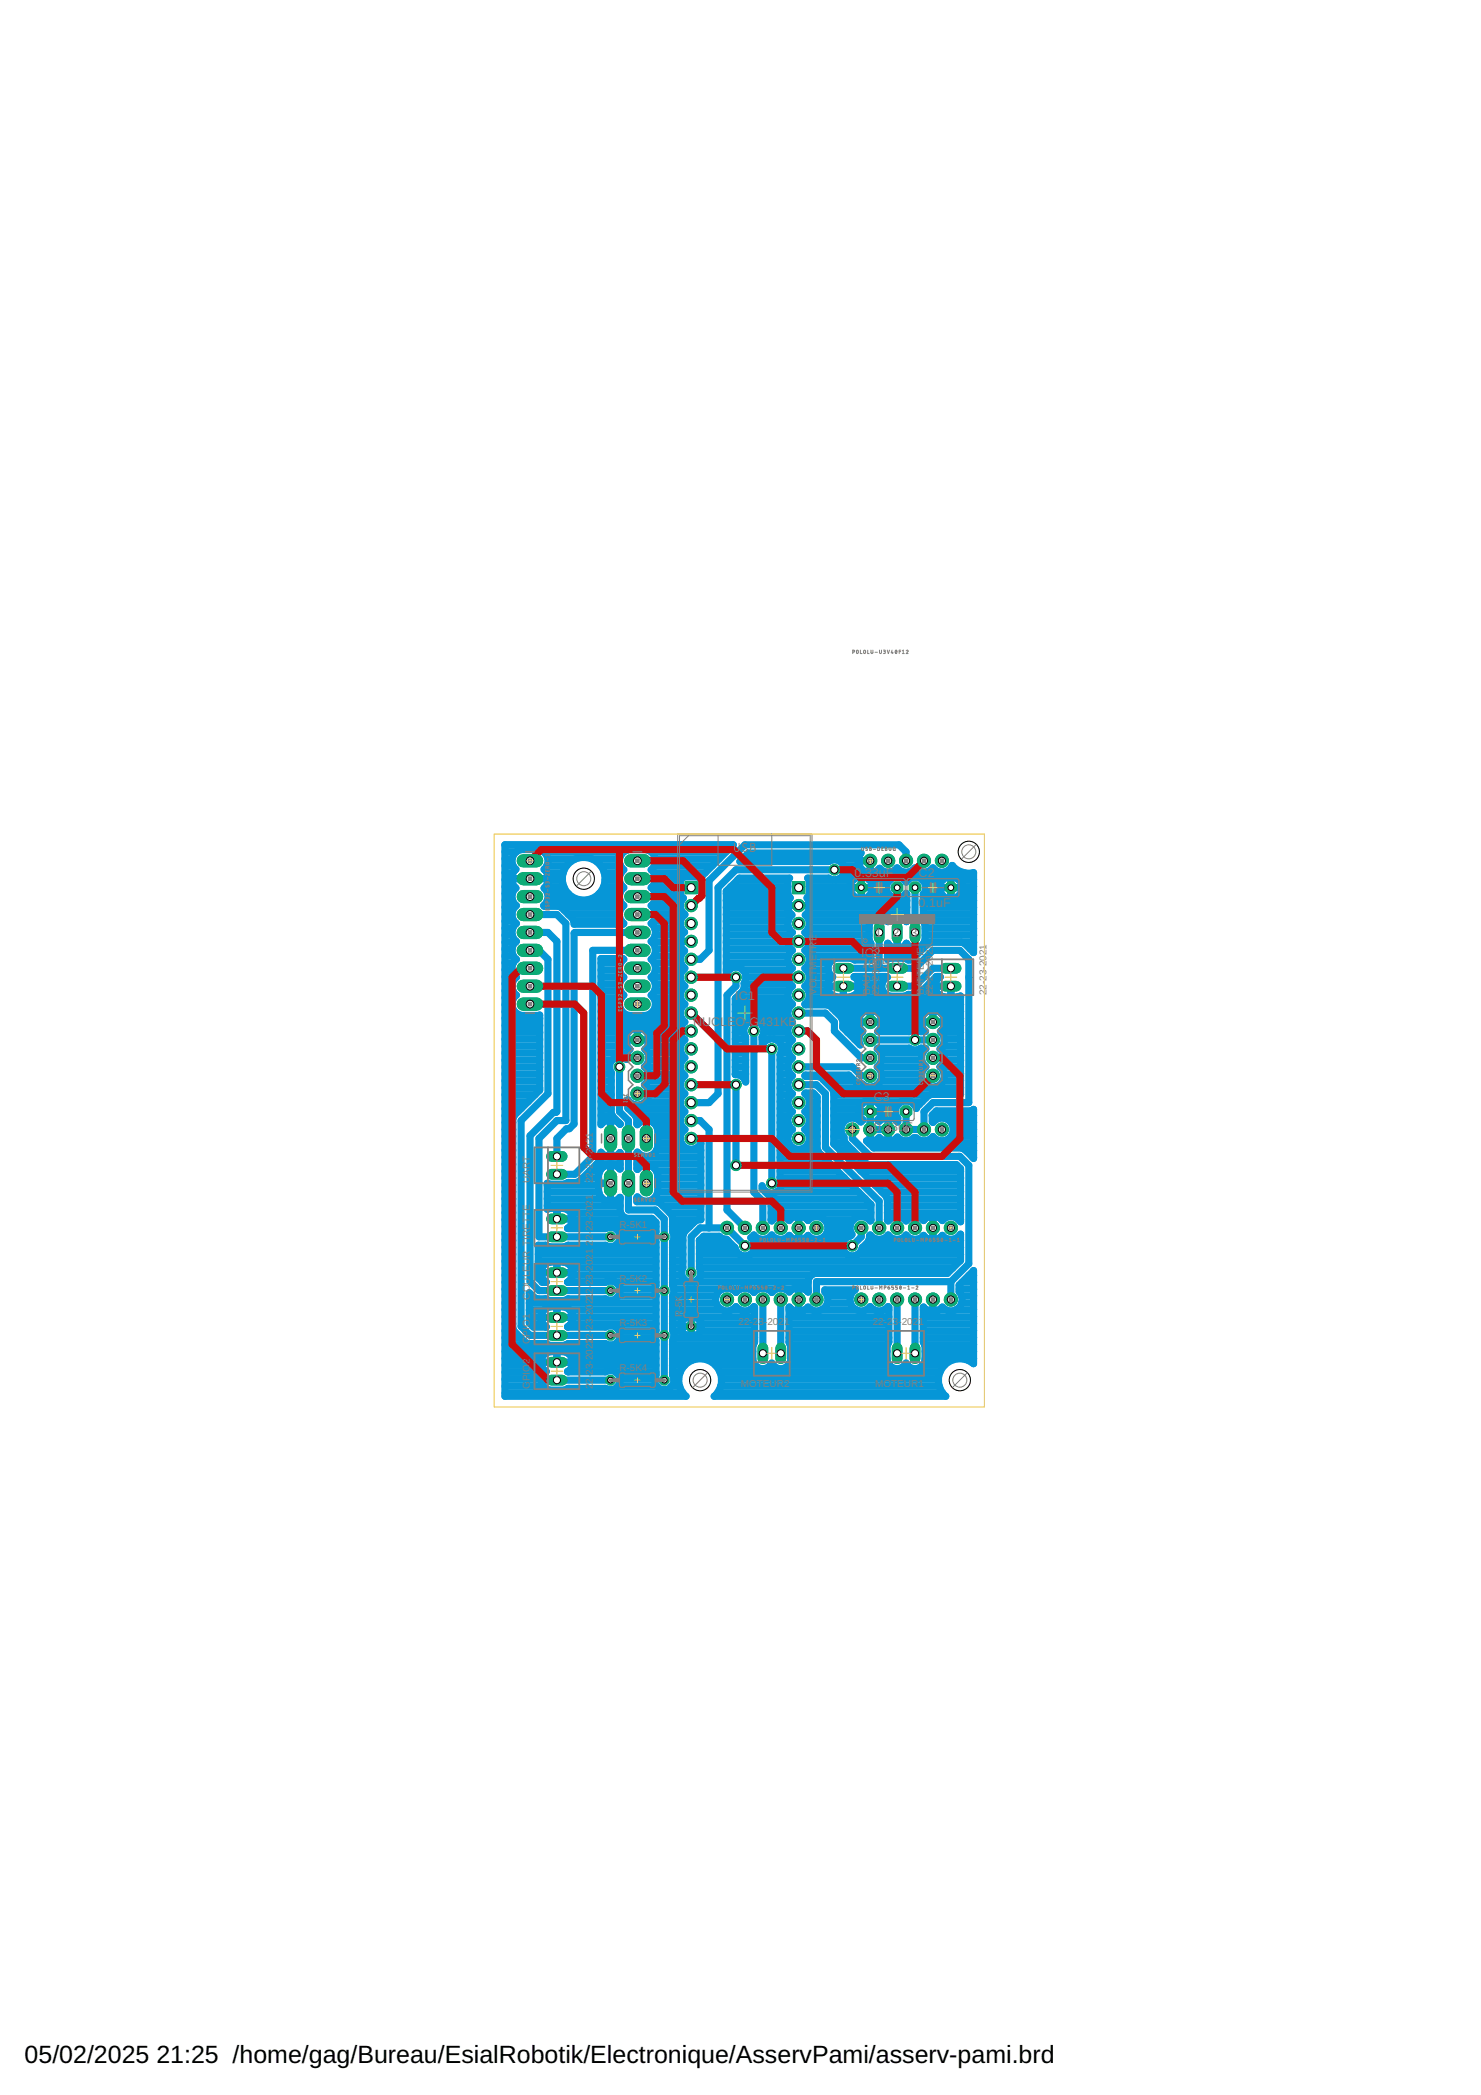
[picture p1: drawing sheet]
<svg xmlns="http://www.w3.org/2000/svg" width="210mm" height="297mm" viewBox="0 0 210 297" stroke-linecap="round" stroke-linejoin="round" font-family="sans-serif">
<defs><g id="words">
<g font-size="3.5">
<text x="3.5" y="292.5">05/02/2025</text>
<text x="22.2" y="292.5">21:25 /home/gag/Bureau/EsialRobotik/Electronique/AsservPami/asserv-pami.brd</text>
</g>
<g font-size="1.8" fill="#808080">
<text x="121.1" y="124.3">0.33uF</text>
<text x="130.2" y="124.3">C2</text>
<text x="124.4" y="131.2">C1</text>
<text x="130.2" y="128.7">0</text>
<text x="131.2" y="128.7">.1uF</text>
<text x="122.1" y="135.7">IC</text>
<text x="122.1" y="137.3">7</text>
<text x="123.1" y="137.3">8</text>
<text x="123.9" y="135.7">2</text>
<text x="124" y="132.8">1</text>
<text x="124.1" y="137.3">05</text>
<text x="126" y="137.3">TV</text>
<text x="126.5" y="132.8">2</text>
<text x="129.1" y="132.8">3</text>
<text x="104.2" y="141.7">I</text>
<text x="104.7" y="141.7">C1</text>
<text x="98.2" y="145.5">NUC</text>
<text x="102.1" y="145.5">L</text>
<text x="103.1" y="145.5">E</text>
<text x="104.3" y="145.5">O-G431KB</text>
<text x="123.9" y="156.1">C3</text>
<text x="123.9" y="160.4">0.33uF</text>
</g>
<g font-size="1.4" fill="#808080">
<text x="115.7" y="137.5" transform="rotate(-90 115.7 137.5)">M</text>
<text x="115.7" y="136.3" transform="rotate(-90 115.7 136.3)">E</text>
<text x="115.7" y="135.4" transform="rotate(-90 115.7 135.4)">T</text>
<text x="115.7" y="134.5" transform="rotate(-90 115.7 134.5)">R</text>
<text x="115.7" y="133.5" transform="rotate(-90 115.7 133.5)">E</text>
<text x="124.6" y="137" transform="rotate(-90 124.6 137)">202</text>
<text x="124.6" y="134.6" transform="rotate(-90 124.6 134.6)">1</text>
<text x="115.7" y="141.1" transform="rotate(-90 115.7 141.1)">V</text>
<text x="115.7" y="140.2" transform="rotate(-90 115.7 140.2)">OL</text>
<text x="115.7" y="138.4" transform="rotate(-90 115.7 138.4)">T</text>
<text x="123.3" y="141.1" transform="rotate(-90 123.3 141.1)">B</text>
<text x="123.3" y="140.2" transform="rotate(-90 123.3 140.2)">A</text>
<text x="123.3" y="139.2" transform="rotate(-90 123.3 139.2)">U</text>
<text x="124.6" y="141.1" transform="rotate(-90 124.6 141.1)">2</text>
<text x="124.6" y="140.3" transform="rotate(-90 124.6 140.3)">2-2</text>
<text x="124.6" y="138.3" transform="rotate(-90 124.6 138.3)">3-</text>
<text x="131" y="141.1" transform="rotate(-90 131 141.1)">BATTERIE</text>
<text x="132.2" y="141.1" transform="rotate(-90 132.2 141.1)">22-23-2021</text>
<text x="139.8" y="141.1" transform="rotate(-90 139.8 141.1)">22-23-2021</text>
<text x="75.1" y="167.8" transform="rotate(-90 75.1 167.8)">UART</text>
<text x="84" y="167.8" transform="rotate(-90 84 167.8)">2</text>
<text x="84" y="167" transform="rotate(-90 84 167)">2-23-2021</text>
<text x="84" y="173.8" transform="rotate(-90 84 173.8)">3-</text>
<text x="84" y="172.5" transform="rotate(-90 84 172.5)">2</text>
<text x="84" y="171.8" transform="rotate(-90 84 171.8)">021</text>
<text x="84" y="178.6" transform="rotate(-90 84 178.6)">2</text>
<text x="84" y="177.8" transform="rotate(-90 84 177.8)">1</text>
<text x="84" y="176.6" transform="rotate(-90 84 176.6)">22</text>
<text x="84" y="175.1" transform="rotate(-90 84 175.1)">-2</text>
<text x="87.8" y="174.1">R-5K1</text>
<text x="75.1" y="184.3" transform="rotate(-90 75.1 184.3)">COULEUR TIRETTE</text>
<text x="84" y="184.1" transform="rotate(-90 84 184.1)">1</text>
<text x="84" y="182.7" transform="rotate(-90 84 182.7)">-2</text>
<text x="84" y="181.4" transform="rotate(-90 84 181.4)">3</text>
<text x="84" y="180.6" transform="rotate(-90 84 180.6)">-20</text>
<text x="87.8" y="181.7">R-5K2</text>
<text x="96.7" y="185.3" transform="rotate(-90 96.7 185.3)">5</text>
<text x="96.7" y="184.5" transform="rotate(-90 96.7 184.5)">K</text>
<text x="75.1" y="190.6" transform="rotate(-90 75.1 190.6)">GPIO1</text>
<text x="84" y="191.3" transform="rotate(-90 84 191.3)">2</text>
<text x="84" y="190.6" transform="rotate(-90 84 190.6)">22</text>
<text x="84" y="190.5" transform="rotate(-90 84 190.5)">1</text>
<text x="84" y="189" transform="rotate(-90 84 189)">-2</text>
<text x="84" y="187.8" transform="rotate(-90 84 187.8)">3-</text>
<text x="84" y="186.5" transform="rotate(-90 84 186.5)">20222</text>
<text x="87.8" y="188">R-5K3</text>
<text x="96.7" y="186.8" transform="rotate(-90 96.7 186.8)">R-</text>
<text x="104.7" y="187.8">22-23</text>
<text x="108.3" y="187.8">-2021</text>
<text x="123.7" y="187.8">22-23</text>
<text x="127.3" y="187.8">-2021</text>
<text x="75.1" y="197" transform="rotate(-90 75.1 197)">GPI</text>
<text x="75.1" y="194.5" transform="rotate(-90 75.1 194.5)">O</text>
<text x="75.1" y="193.4" transform="rotate(-90 75.1 193.4)">2</text>
<text x="84" y="197" transform="rotate(-90 84 197)">22</text>
<text x="84" y="195.4" transform="rotate(-90 84 195.4)">-2</text>
<text x="84" y="194.1" transform="rotate(-90 84 194.1)">3</text>
<text x="84" y="193.3" transform="rotate(-90 84 193.3)">-20</text>
<text x="87.8" y="194.4">R-5K4</text>
<text x="105" y="196.7">MOTEUR2</text>
<text x="124" y="196.7">MOTEUR1</text>
</g>
</g></defs>
<g fill="none" stroke="#0696d7" stroke-width="1">
<path d="M71.6 124.7h.9M71.6 133.6h1.5M71.6 139.5h1M71.6 138.5h1.5M71.6 137.5h1M71.6 136.5h1.2M71.6 135.6h1.2M71.6 134.6h1M71.6 132.6h1M71.6 131.6h1.1M71.6 130.6h1.3M71.6 129.6h1"/>
<path d="M71.6 128.7h1.3M71.6 127.7h1.1M71.6 126.7h1M71.6 125.7h1.3M71.6 123.7h1.1M71.6 122.7h1.1M71.6 121.8h1M71.6 120.8h1.6M72.5 124.7l.1-.9 .5-.5a1.59 1.59 0 0 1-.5-1.7 1.59 1.59 0 0 1 1.3-1.1h2.5a1.59 1.59 0 0 1 1.2 1.1 1.59 1.59 0 0 1-.5 1.7 1.72 1.72 0 0 1 .2 2.4M72.5 124.6h5.3M72.5 124.7l.1 .6 .3 .4M72.6 139.5v.6l.2 .6 .4 .4a1.62 1.62 0 0 0-.6 1.6 1.62 1.62 0 0 0 1.3 1.3l2.6-.1v10.7l-3.6 3.6-.2 .4v29.7l.2 .4 1.6 1.6 .4 .2h2.4l.6 .3h2.1l.5-.3h5.3l.2 .2"/>
<path d="M72.9 125.7l.2 .2a1.55 1.55 0 0 0 .1 2.5 1.57 1.57 0 0 0 0 2.5 1.57 1.57 0 0 0 0 2.6 1.57 1.57 0 0 0 0 2.5 1.57 1.57 0 0 0 0 2.6l-.4 .3-.2 .6M75.1 134.7h1.3l1.3 1.3v19.1l-3.8 3.8v29.2l1.2 1.2h11.4M75.1 132.2h2.6l1.2 1.3v24.1l-.1 .1h-.4l-3.3 3.3v20.7l1.3 1.3h10.1M75.1 124.6h.1M75.1 129.7h3.8l1.3 1.2v28h-1.3l-2.5 2.5v14h10.1M77 120.8h11.4M77.3 125.7l-.2 .2a1.55 1.55 0 0 1-.1 2.5l.2 .1h2l.4 .2 1.6 1.6 .2 .4v.3h6.9l.1-.1a1.57 1.57 0 0 1 0-2.5 1.57 1.57 0 0 1 0-2.5 1.57 1.57 0 0 1 0-2.6 1.6 1.6 0 0 1-.6-1.6 1.6 1.6 0 0 1 1.3-1.2h2.5a1.61 1.61 0 0 1 1.3 1.2 1.61 1.61 0 0 1-.6 1.6 1.6 1.6 0 0 1 0 2.6 1.6 1.6 0 0 1 0 2.5 1.6 1.6 0 0 1 0 2.5 1.6 1.6 0 0 1 0 2.6 1.6 1.6 0 0 1 0 2.5 1.6 1.6 0 0 1 0 2.6l.3 .3 .3 .6M77.3 125.7h2.6M77.5 122.7h2.8M77.5 123.7h2.3M77.6 127.7h10.3M77.6 126.7h3"/>
<path d="M77.7 121.8h3.9M77.7 124.7h2M79.5 128.7h8.7M80.3 122.7a3 3 0 0 0 .4 4.1 3 3 0 0 0 4.1 0 3 3 0 0 0 .4-4.1M80.3 122.7a3.1 3.1 0 0 1 4.9 0M80.5 129.6h7.3M81.3 130.6h6.8M83.9 121.8h3.9M84.9 126.7h3M85.2 122.7h2.8M85.2 139.5h2.6M85.2 138.5h3.1"/>
<path d="M85.2 137.5h2.6M85.2 136.5h2.8M85.6 125.7h2.7M85.6 123.7h2.4M85.7 124.7h2.1M90.3 132.2h-8.8l-.1 .1v27.1l-.7 .6h-.4l-1.4 1.4v2.6M90.3 134.7h-6.3v29.3l-2.5 2.5h-2.6M92.3 120.8h10.6M92.3 138.5h4.1M92.4 133.6h3.9M92.4 125.7h4M92.5 128.7h3.9"/>
<path d="M92.6 130.6h3.8M92.7 123.7h7.3M92.7 135.6h3.8M92.7 136.5h3.8M92.7 122.7h8.2M92.8 131.6h3.8M92.8 127.7h3.8M92.8 126.7h3.6M92.9 132.6h3.7M92.9 139.5v.6l-.3 .6-.3 .4a1.63 1.63 0 0 1 .6 1.7 1.63 1.63 0 0 1-1.3 1.2h-2.5a1.62 1.62 0 0 1-1.3-1.2 1.62 1.62 0 0 1 .6-1.7 1.57 1.57 0 0 1 0-2.5 1.57 1.57 0 0 1 0-2.6l-.1-.1h-3.1v23.6a1.75 1.75 0 0 1 2.7-.1M92.9 124.7h3.6M92.9 139.5h3.8"/>
<path d="M92.9 137.5h4M92.9 134.6h3.9M92.9 129.6h4.1M92.9 121.8h9M96.3 133.6l.3 .8 .4 .4a1.51 1.51 0 0 0 .1 2.5 1.55 1.55 0 0 0 0 2.5 1.55 1.55 0 0 0 0 2.6 1.55 1.55 0 0 0 0 2.5 1.55 1.55 0 0 0 0 2.5 1.55 1.55 0 0 0 0 2.6 1.55 1.55 0 0 0 0 2.5 1.55 1.55 0 0 0 0 2.6 1.54 1.54 0 0 0 0 2.5l-.4 .4-.3 .6v.6M96.3 133.6l.2-.8 .5-.6a1.53 1.53 0 0 1 .1-2.5 1.51 1.51 0 0 1-.2-2.4l-.4-.2-.1-.2v-2l.1-.3 .5-.3h2l.3 .3 .2-.4 4.4-4.4h-32.3v78.2h25.6l-.4-.5M96.3 133.5h1.7M102.9 133.6h8.8M102.9 137.5h.5M102.9 136.5h8.9M102.9 135.6h8.8M102.9 134.6h9.2"/>
<path d="M102.9 132.6h9M102.9 131.6h8.9M102.9 130.6h8.8M102.9 129.6h9.2M102.9 128.7h8.7M102.9 127.7h8.8M102.9 126.7h8.8M103.6 125.7h8.1M104.3 138.6v1.2l-1.3 1.3v30.5l2.6 2.5M104.6 124.7h7.1M105.2 121.8h16.5M105.3 137.5h6.8"/>
<path d="M105.5 139.5h6.5M105.7 138.5h6M111.6 128.4h3.2M111.7 127.7l.3-.4-.2-.2-.1-.2v-2l.2-.4h-7.1l-1.9 1.8v11.9a1.43 1.43 0 0 1 2-.9 1.43 1.43 0 0 1 .6 2.1v.7l-.2 .4-1.1 1.1v10.8a1.35 1.35 0 0 1 1.5 1v-6.4a1.39 1.39 0 0 1-.1-1.6M111.7 127.7a1.61 1.61 0 0 0 .5 2 1.53 1.53 0 0 0 .1 2.5 1.55 1.55 0 0 0 0 2.5 1.55 1.55 0 0 0 0 2.6 1.55 1.55 0 0 0 0 2.5 1.55 1.55 0 0 0 0 2.6 1.55 1.55 0 0 0 0 2.5 1.55 1.55 0 0 0 0 2.5 1.55 1.55 0 0 0 0 2.6 1.55 1.55 0 0 0 0 2.5 1.55 1.55 0 0 0 0 2.6 1.54 1.54 0 0 0 0 2.5l-.4 .4-.2 .6v.6M113.2 128.4h.1M114.2 129.6h14.3M114.3 134.6h9.1M114.3 137.5h3.1M114.4 139.5h2.9M114.4 132.6h8.8M114.6 131.6h8.6"/>
<path d="M114.6 136.5h3M114.6 127.7a1.61 1.61 0 0 1-.5 2 1.53 1.53 0 0 1 0 2.5 1.55 1.55 0 0 1 0 2.5 1.55 1.55 0 0 1 0 2.6 1.55 1.55 0 0 1 0 2.5 1.55 1.55 0 0 1 0 2.6l.1 .1h3l.5 .1 1.6 1.7 .1 .4v1l2.5 2.5a1.52 1.52 0 0 1 .4-2 1.7 1.7 0 0 1-.2-2.4 1.7 1.7 0 0 1 2.5 0 1.7 1.7 0 0 1-.2 2.4l4.5 .1a1.35 1.35 0 0 1 1.6 0h.6a2.1 2.1 0 0 1-.6-1.5 1.7 1.7 0 0 1 2.5-1.4 1.7 1.7 0 0 1 .3 2.8 1.59 1.59 0 0 1-.1 2.5l.4 .4 .2 .6v.6M114.6 135.6h8.8M114.6 127.7h13.9M114.7 124.7h6.3M114.7 133.6h8.6M114.7 138.5h3.3M114.7 130.6h8.7M114.7 126.7h6M114.7 125.7h5.8M114.8 128.7h13.7M117.3 139.8h4.5"/>
<path d="M118 124.7l-.6-.2h-2.9l.2 .4v2l-.1 .2-.2 .2 .2 .4M118 138.5a1.52 1.52 0 0 0-.7 1.7 1.52 1.52 0 0 0 1.4 1.2h1.7a1.52 1.52 0 0 0 1.4-1.2 1.52 1.52 0 0 0-.8-1.7h4.6M118.3 123.3h-14l-2.5 2.6v29.2l-1.3 1.2h-2.5M119.5 137.3h10.2l2.5-2.6h3.8l1.3 1.3v20.3h-5.1l-1.2 1.3v2.5h-2.6v-2.5M119.5 139.8v1.6M119.5 122.7h2.3M119.6 123.7h3.5M120.5 125.9h3.1M121.1 138.5h4.5M121.6 122h1.7M121.8 139.5h3.2M122.1 124.3v3.1"/>
<path d="M122.1 125.9h.1M122.1 126.7h.1M122.1 125.7h.1M122.1 124.7h.1M123.1 124.7h3.1M123.3 122v1.8M123.3 122l.1 .1M123.3 123.7l.1 .1M123.3 122.7l.1 .1M123.4 126.7h2.5M123.6 123.7h13.1M123.6 125.7h2.1"/>
<path d="M124.6 132.2v5.1M125.6 138.5l.2 .1a1.43 1.43 0 0 0-.8 1.4 1.43 1.43 0 0 0 1.1 1.2h2.1l.5-.2h1.2l.4-.2 2.4-2.3h.6a1.52 1.52 0 0 0-.8 1.7 1.52 1.52 0 0 0 1.4 1.2h1.7l.5-.2v14h-4.1l-.4 .1-1.6 1.6-.1 .3v-.2l-.9-.9h-1.2l-.8 .9v1.2l.3 .3v.5a2.21 2.21 0 0 0-1.5-.6l-.7 .2-.5 .4-.2-.2 .5-.6v-1.2l-.9-1h-1.3l-.9 1v1.2l.5 .6-.3 .3a1.6 1.6 0 0 0-2.3-.2 1.6 1.6 0 0 0-.1 2.3v.4l.2 .5 2.9 2.8 .4 .2h12.5l.5 .6v7.5a1.6 1.6 0 0 0-2.5-.1 1.68 1.68 0 0 0-2.7 0 1.55 1.55 0 0 0-2.5 0 1.57 1.57 0 0 0-2.5 0l-.1-.1v-2.9l-.2-.5-7.4-7.4v-7.4l-.2-.4-1.6-1.6-.4-.2h-1.8l-.1-.1 .1-.1h6.1l1.1 1.1 .4 .2h.5a1.6 1.6 0 0 0 2.3-.1 1.6 1.6 0 0 0-.3-2.3l.4-.4 .2-.6M125.8 135.6h4M125.8 134.6h5M125.8 130.6h.1M127.1 129.9v4.6M127.1 132.2h.1M127.1 133.6h.1M127.1 132.6h.1M127.1 131.6h.1M127.1 130.6h.1M128.1 124.7h.7"/>
<path d="M128.4 126.7h.1M128.4 126.7l-.6 .6h-1.2l-.9-.8v-1.2l.9-.9h1.2l.6 .7 .7-.7h1.2l.8 .9v1.2l-.2 .3v3.8l.2 .6v2.1a1.45 1.45 0 0 1-1.2 1.1 1.45 1.45 0 0 1-1.4-.7 1.51 1.51 0 0 1-2.7 0v2.3l.3-.1h2.1l.5 .2h.5l2.4-2.3 .4-.2M128.4 122v-1.2l-1-1h-21.8l-5.1 5.1v9.8l-1.3 1.3h-1.2M128.4 126.7l.1 .1v3.8M128.4 130.6h.1M128.5 130.6v.1a1.51 1.51 0 0 0-2.7 0 1.44 1.44 0 0 0-1.5-.7 1.44 1.44 0 0 0-1.1 1.2v2.1l.2 .5v2.3h-2.3l-.5-.2h-2.1a1.45 1.45 0 0 0-1.1 1.1 1.45 1.45 0 0 0 .6 1.5M129.7 125.9v6.3M130.6 124.7h3.1M130.9 129.6h7.1M130.9 128.7h7.1M130.9 127.7h7.1M130.9 130.6h7.1"/>
<path d="M130.9 126.7h2.5M131 133.6h7M131.1 132.6h6.9M131.1 131.6h6.9M131.1 125.7h2.1M131.7 139.5h.8M132.5 139.8h2.3M132.7 138.5h.5M133.2 125.9h3.1M134.8 137.3h-2.6l-2.5 2.5h-2.6M134.8 139.8h.1M134.8 124.3v3.1"/>
<path d="M134.8 139.8v1.6M134.8 125.9h.1M134.8 126.7h.1M134.8 125.7h.1M134.8 124.7h.1M134.9 122.7h.1M135.8 124.7h2.2M136.1 126.7h1.9M136.3 125.7h1.7M137.5 134.6h.5M138 123.7h.1M138 123.7a2.95 2.95 0 0 1-3-1 1.57 1.57 0 0 1-2.8 .3 1.57 1.57 0 0 1-2.5 0 1.57 1.57 0 0 1-2.6 0 1.56 1.56 0 0 1-2.4 .1 1.7 1.7 0 0 1-2.4 .3 1.7 1.7 0 0 1-.3-2.5h-15.9l-1.2 1.3h12.5a1.44 1.44 0 0 1 2.2 .6 1.44 1.44 0 0 1-1 1.9"/>
<path d="M138 123.7v11.4l-1.3-1.3-.4-.2M71.6 159.2h1.1M71.6 158.2h1.3M71.6 157.2h2.3M71.6 156.2h3.3M71.6 155.2h4.2M71.6 154.2h4.9M71.6 153.2h4.9M71.6 152.3h4.9M71.6 151.3h4.9M71.6 150.3h4.9M71.6 149.3h4.9"/>
<path d="M71.6 148.3h4.9M71.6 147.3h4.9M71.6 146.4h4.9M71.6 145.4h4.9M71.6 144.4h4.9M71.6 143.4h1.4M71.6 142.4h1M71.6 141.5h1.2M71.6 140.5h1.1M85.2 159.2h.2M85.2 158.2h1.6M85.2 157.2h1.4"/>
<path d="M85.2 156.2h1.4M85.2 155.2h1.4M85.2 154.2h1.4M85.2 153.2h1.4M85.2 152.3h1.4M85.2 151.3h1.2M85.2 150.3h1.6M85.2 149.3h3.7M85.2 148.3h3.7M85.2 147.3h3.4M85.2 146.4h3.8M85.2 145.4h11.4"/>
<path d="M85.2 144.4h11.4M85.2 143.4h3M85.2 142.4h2.6M85.2 141.5h2.9M85.2 140.5h2.7M86.5 158.8v5.2M86.5 159.2h.1M87.6 159.2h.1M87.8 151.3v6.3l1.3 1.3v12.7h3.8l1.2 1.2v22.9M87.9 159.4h.1M88.6 147.3l.2 .9 .5 .6-.3 .3-.2 .6v.5a1.42 1.42 0 0 0-2 0 1.42 1.42 0 0 0-.2 1.9v5.7l.2 .5 1.1 1.1M88.6 147.3a1.71 1.71 0 0 1 1.7-1.6 1.71 1.71 0 0 1 1.8 1.6"/>
<path d="M88.6 147.4h3.5M89 155.9v1.2l1.1 1.1 .2 .4v.8v.1a1.63 1.63 0 0 1 1.7-.6 1.63 1.63 0 0 1 1.2 1.2M89 156.2h.2M89 157.2h7.7M90 158.2h6.6M90.3 159.2h.4M90.3 145.8l.1 1.7M90.3 147.3l.1 .1M90.3 146.4h.1M91.4 151.3h5M91.5 156.2h4.9M91.7 146.4h4.7"/>
<path d="M91.7 154.2h4.8M91.8 153.2h4.7M91.8 149.3h4.8M91.8 148.3h4.7M91.9 150.3l-.2 .6-.4 .4a1.57 1.57 0 0 1 0 2.5 1.62 1.62 0 0 1 .1 2.5 1.62 1.62 0 0 1-2.4-.3M91.9 155.2h5M91.9 152.3h4.9M91.9 150.3h4.9M92.1 147.3a1.61 1.61 0 0 1-.7 1.5l.3 .3 .2 .6v.6M92.1 147.3h4.9M92.5 143.4h3.9M92.6 159.2h3.8"/>
<path d="M92.6 141.5h3.9M92.8 140.5h3.8M92.9 142.4h4.1M96.4 159.2l.3 .5 .4 .4M98 158.9h1.2l1.3 1.2v14M104.2 152.3h1.5M104.2 151.3h1.5M104.2 150.3h1.5M104.2 149.3h1.5M104.2 148.3h1.5M104.2 147.3h1.5M104.2 146.4h1.2"/>
<path d="M104.2 145.4h1.4M104.2 144.4h7.7M104.2 143.4h7.5M104.2 142.4h8M104.3 153.8v11.4M104.3 141.5h7.4M105.3 140.5h6.5M105.6 153.2h.1M105.6 145.4a1.44 1.44 0 0 1 2.4 0M106.8 146.2v22.8l1.3 1.3v3.8M108 148.3a1.43 1.43 0 0 1 2-.9 1.43 1.43 0 0 1 .6 2.1v17.4a1.42 1.42 0 0 1-.6 2.2 1.42 1.42 0 0 1-2-1v.5l1.1 1 .2 .5v2.9l.1 .1a1.56 1.56 0 0 1 2.5 0 1.68 1.68 0 0 1 2.6 0 1.61 1.61 0 0 1 2.4-.2 1.61 1.61 0 0 1 0 2.4 1.61 1.61 0 0 1-2.4-.1 1.68 1.68 0 0 1-2.6 0 1.55 1.55 0 0 1-2.5-.1 1.57 1.57 0 0 1-2.6 0l-.4 .4a1.43 1.43 0 0 1-.1 2.4 1.43 1.43 0 0 1-2.1-1l-1.2-1.2-.9-.2-.2-.2h-2.2l-.6 .6v3.8l.2 .2v1.1l-.8 .8M108 148.3v.1"/>
<path d="M108 147.3h1M108 145.4a1.46 1.46 0 0 1 0 1.6v1.3M108 145.4h3.9M108.2 146.4h3.5M109.4 148.7v19.1M109.8 147.3h2.4M110.6 159.2h1.1M110.6 158.2h1.2M110.6 157.2h1.3M110.6 156.2h1.1M110.6 155.2h1.5M110.6 154.2h1.1"/>
<path d="M110.6 153.2h1.2M110.6 152.3h1.5M110.6 151.3h1.1M110.6 150.3h1.4M110.7 149.3h1.1M110.7 148.3h1M111.7 159.2l.2 .5 .4 .4M113.2 151.3h7.6l1.3 1.2h1.2M113.2 153.8h2.5l1.3 1.3v7.6l7.6 7.6v3.8M113.2 143.6h3.8l1.3 1.3v1.3l3.8 3.8h1.2M114.1 142.4h22M114.2 155.2h1.3"/>
<path d="M114.5 157.2h1.3M114.6 158.2h1.2M114.6 140.5h2.8M114.7 159.2v-.6l-.2-.6-.4-.4a1.55 1.55 0 0 0 0-2.5l.1-.1h1.1l.5 .6v7.3l.2 .4 7.4 7.5v2.2l-.1 .1a1.61 1.61 0 0 0-2.2-.3 1.61 1.61 0 0 0-.3 2.2l-.2 .2a1.43 1.43 0 0 0-.8 2.5 1.43 1.43 0 0 0 2.4-.8l.9-.9 .1-.4v-.4l.1-.1a1.57 1.57 0 0 0 2.6 0 1.57 1.57 0 0 0 2.5 0 1.56 1.56 0 0 0 2.5 .1 1.68 1.68 0 0 0 2.7 0 1.58 1.58 0 0 0 2.5-.2M114.7 159.2l-.2 .5-.4 .4M114.7 159.2h1.1M114.7 156.2h1.1M114.7 141.5h21.4M116.8 153.2h4.4M117.8 154.2h18.3M118.2 159.2h1.3M118.2 158.2h3.6"/>
<path d="M118.2 157.2h3.6M118.2 156.2h4.3M118.2 155.2h13.6M118.4 143.4h4.1M119.3 144.4h2.4M119.4 145.4h2.3M119.5 140.5h.1M120.1 146.4h2.1M121.1 147.3h.7M121.6 144.9h3.5M121.7 140.5h3.4M121.8 157.6h3.1"/>
<path d="M123.3 157.6h.1M123.3 147.4h8.9M123.3 143.2l.1 1.7M123.3 156v5.8M123.3 159.2h.1M123.3 158.2h.1M123.3 157.2h.1M123.3 156.2h.1M123.3 144.4h.1M123.3 143.4h.1M124.2 156.2h3.5M124.2 143.4h7.2"/>
<path d="M124.4 151.3h6.8M124.8 153.2h6M124.8 149.3h6M124.9 158.2h2.1M124.9 157.2h2.1M124.9 150.3v-.6l-.2-.6-.4-.4 .1-.1h4.5a1.35 1.35 0 0 0 1.6 0h.6l.1 .1-.3 .4-.3 .6v.6M124.9 152.3h5.7M124.9 150.3h5.7M125 145.4h5.6M125 144.4h5.6M125.9 158.4v3.4M125.9 159.2h.1"/>
<path d="M129.1 156.2h1.6M130.5 144.9h3.4M130.6 150.3l.3 .6 .3 .4a1.62 1.62 0 0 0-.2 2.3 1.62 1.62 0 0 0 2.4 0 1.62 1.62 0 0 0-.2-2.3M130.7 140.5h1.9M132.1 158.2h5.9M132.2 143.2v1.7M132.2 144.9h.1M132.2 144.4h.1M132.2 143.4h.1M133.1 143.4h3M133.2 151.3h2.9M133.4 146.4h2.7"/>
<path d="M133.6 148.3h2.5M133.6 153.2h2.5M133.7 149.3h2.4M133.8 150.3l-.2 .6-.4 .4M133.8 152.3h2.3M133.8 150.3h2.3M133.8 147.3h2.3M133.9 145.4h2.2M133.9 144.4h2.2M134.8 159.2h3.2M134.8 140.5h.1M71.6 160.1h1.1"/>
<path d="M71.6 172.9h1.1M71.6 179.8h1.1M71.6 178.8h1.1M71.6 177.8h1.1M71.6 176.9h1.1M71.6 175.9h1.1M71.6 174.9h1.1M71.6 173.9h1.1M71.6 172h1.1M71.6 171h1.1M71.6 170h1.1M71.6 169h1.1"/>
<path d="M71.6 168h1.1M71.6 167h1.1M71.6 166.1h1.1M71.6 165.1h1.1M71.6 164.1h1.1M71.6 163.1h1.1M71.6 162.1h1.1M71.6 161.1h1.1M76.3 179.8h.5M76.3 178.8h16.7M76.3 177.8h16.7M76.3 176.9h16.7"/>
<path d="M77.3 176.6h-1v4.6l.6 .6h.4M77.3 176.6h.1M77.6 171h10.3M77.6 170h7.8M77.6 169h7.3M77.6 168h7.2M78.9 171.3v1.5M78.9 178.9v1.5M78.9 172.8h2.3M78.9 172.8h.1M78.9 179.8h.1M78.9 172h.1"/>
<path d="M80.8 173.9h12.2M80.9 172h7.1M81 179.8h12M81.2 173l-.2 .6-.6 .6h5.4l.2-.1h1.1l.8 .7v1.1l-.8 .8h-1.1l-.2-.1h-5.3l-.5 .2h-2.1l-.5-.2M81.2 172.9h11.4M82.6 167h2.2M83.6 166.1h1.4M84.5 165.1h3.4M84.8 167.8h1.8M85.2 164.1h2.7M85.4 170l-.3-.3-.2-.7-.1-2.3a1.7 1.7 0 0 1 1.2-1.5 1.7 1.7 0 0 1 1.9 .6v-2.4a2.1 2.1 0 0 1-1.5 .6l-.6-.1-.6-.5v.8l-.2 .4-2.9 2.9-.4 .2h-1.2l-.5 .2h-2.1l-.3-.1v3.6l.4-.1h1.8a1.52 1.52 0 0 1 1.4 1.7M85.4 170a1.78 1.78 0 0 0 2.3 0"/>
<path d="M86.5 165.1v5.3M86.5 161.4h.1M86.5 162.1h.1M86.5 170h.1M86.5 169h.1M86.5 168h.1M86.5 167h.1M86.5 166.1h.1M86.5 163.1h.1M86.5 161.1h.1M86.5 160.1l.1 .1M87.7 170h.2"/>
<path d="M87.9 175.9h4.9M87.9 174.9h4.9M90.3 170h.3M90.3 165.1h9M90.3 164.1h9M92.6 170h6.7M93 166.1h6.3M93 163.1h6.3M93.2 160.1h3.9M93.2 160.1v2.6a1.62 1.62 0 0 1-1.2 1.2 1.62 1.62 0 0 1-1.7-.6v.1v2.3v.1a1.63 1.63 0 0 1 1.7-.6 1.63 1.63 0 0 1 1.2 1.3v2.5a1.62 1.62 0 0 1-1.2 1.3 1.62 1.62 0 0 1-1.7-.6v.1v.6h2.8l.4 .2 1.6 1.6 .2 .4v2.1l.2 .1v1.1l-.2 .2v6.2l.2 .1v1.1l-.2 .2v4.9l.2 .2v1.1l-.2 .1v5l.2 .1v1.1l-.8 .8h-1.1l-.8-.8v-1.1l.2-.1v-5l-.2-.1v-1.1l.2-.2v-4.9l-.2-.2v-1.1l.2-.1v-6.2l-.2-.2v-1.1l.2-.1v-1.4l-.6-.6h-3.6l-.4-.1-.3-.4-.2-.4v-2l-.2 .2M93.2 169h6.1M93.2 168h6.1"/>
<path d="M93.2 167h6.1M93.2 162.1h3.4M93.2 161.1h3.2M93.9 171h5.4M94.9 172h4.4M95.3 179.8h1.4M95.3 178.8h1.5M95.3 177.8h1.5M95.3 176.9h1.5M95.3 173.9h2.5M95.5 175.9h1.3M95.5 174.9h1.4"/>
<path d="M96.4 161.1a1.54 1.54 0 0 0 1 1.8 1.54 1.54 0 0 0 1.9-.8v10.8h-4M97.1 160.1l-.4 .4-.3 .6M99 172.9l-.4 .2-.4 .3-1.2 1.3-.2 .4v4.6l-.2 .2v1.1l.8 .8M99.1 178.8h36.9M99.1 177.8h5.7M99.1 176.9h5M99.1 175.9h4.1M99.2 179.8h35.8M99.3 162.1h.1M105.6 176.6l-2.6-2.5h-3.8l-1.2 1.3v5M106.3 177.8h13.7M106.8 175.9h12.8"/>
<path d="M107 176.9h12.4M108.5 169h.2M109.2 170h13.4M109.3 172.9h.3M109.3 172h14.1M109.3 171h14.1M110.1 169h11.6M110.6 160.1h1.7M110.6 166.1h8.1M110.6 165.1h7.1M110.6 164.1h6.1M110.6 163.1h5.3"/>
<path d="M110.6 162.1h1.2M110.6 161.1h1.1M110.6 167h9.1M110.8 168h9.9M111.7 161.1a1.55 1.55 0 0 0 1.5 1.9 1.55 1.55 0 0 0 1.5-1.9M111.7 172.9h.3M112.3 160.1l-.4 .4-.2 .6M113.2 172.4v3.4M113.2 174.1h.1M113.2 174.9h.1M113.2 173.9h.1M113.2 172.9v.1"/>
<path d="M114.1 160.1h1.7M114.1 160.1l.4 .4 .2 .6M114.4 172.9h.2M114.6 162.1h1.2M114.7 161.1h1.1M116.8 172.9h4.2M117.1 174.9h3.6M117.3 173.9h3.2M118.2 160.1h1M118.2 162.1h1.6M118.2 161.1h1.3M119.1 163.1h1.7"/>
<path d="M120 164.1h1.8M120.8 160.1v1.3l2.5 2.6h12.7l1.3 1.2v14l-2.5 2.5M121 165.1h2M121.6 177.8h14.5M122 166.1h14.1M122.1 174.1v1.3l-1.3 1.2M122.2 176.9h13.9M122.8 161.8a1.63 1.63 0 0 0 1.8-.5 1.7 1.7 0 0 0 2.6-.1 1.57 1.57 0 0 0 2.3 .1h.4a1.58 1.58 0 0 0 2.3-.2 1.62 1.62 0 0 0 2.4 .2 1.62 1.62 0 0 0 0-2.3 1.62 1.62 0 0 0-2.4 .2l-.1-.2v-.9l.6-.6h4.8l.5-.2v7l-1.3-1.3-.4-.2h-12.5zM123 167h13.1M123.1 175.9h13M123.1 162.1h14.9M123.2 172.9h.2"/>
<path d="M123.3 161.1h.1M124 168h12.1M125 169h11.1M125.8 170h10.3M125.8 172.9h.3M125.8 172h10.3M125.8 171h10.3M125.9 160.1l-2.5 .1M125.9 160.1v.1M125.9 161.1h.1M128.2 172.9h.4M130.8 172.9h.2"/>
<path d="M132.2 172.4v3.4M132.2 174.1h.1M132.2 174.9h.1M132.2 173.9h.1M132.2 172.9v.1M133.5 172.9h.2M134.8 161.1h3.2M135.1 160.1h2.9M135.8 172.9h.3M136.1 175v3.7l-1.8 1.9h-18.8l-.4 .1-.4 .4-.1 .4-.1 1.7a1.71 1.71 0 0 0-2.6 0 1.59 1.59 0 0 0-2.5 .1 1.6 1.6 0 0 0-2.6 0 1.6 1.6 0 0 0-2.5 0 1.63 1.63 0 0 0-2.4-.2 1.63 1.63 0 0 0 0 2.4 1.63 1.63 0 0 0 2.4-.2 1.57 1.57 0 0 0 2.5 0l.2 .1v4.9l-.3 .5v2.1a1.42 1.42 0 0 0 1.2 1.2 1.42 1.42 0 0 0 1.5-.8 1.4 1.4 0 0 0 1.4 .8 1.4 1.4 0 0 0 1.3-1.2v-2.1l-.3-.5 .1-5a1.68 1.68 0 0 0 2.6 0 1.6 1.6 0 0 0 2.3 .2 1.6 1.6 0 0 0 .1-2.3v-.3h4.3a1.62 1.62 0 0 0-.3 2.4 1.62 1.62 0 0 0 2.4 0 1.57 1.57 0 0 0 2.6 0l.1 .1v4.9l-.3 .5v2.1a1.42 1.42 0 0 0 1.2 1.2 1.42 1.42 0 0 0 1.5-.8 1.42 1.42 0 0 0 1.5 .8 1.42 1.42 0 0 0 1.2-1.2v-2.1l-.2-.5v-4.9a2.21 2.21 0 0 0 1.4 .6l.7-.2 .6-.5a1.6 1.6 0 0 0 2.3 .2 1.6 1.6 0 0 0 0-2.3v-1l2.1-2.1v13.3a3 3 0 0 0-4.1 .1 3 3 0 0 0-.3 4M136.1 175h.1M136.8 163.1h1.2"/>
<path d="M137.8 164.1h.2M71.6 181.8h1.1M71.6 190.6h6M71.6 197.5h25.2M71.6 196.6h5.4M71.6 195.6h5.2M71.6 194.6h5.7M71.6 193.6h5.1M71.6 192.6h5.2M71.6 191.6h21.4M71.6 189.7h2.2M71.6 188.7h1.2"/>
<path d="M71.6 187.7h1.1M71.6 186.7h1.1M71.6 185.7h1.1M71.6 184.7h1.1M71.6 183.7h1.1M71.6 182.8h1.1M71.6 180.8h1.1M75 186.7h1.7M75 185.7h2.1M75 184.7h18M75 183.7h.5M75.1 187.7h1.8"/>
<path d="M76.3 180.8h.4M76.7 193.1h4.5M76.7 186.8h4.5M76.7 186.7a1.53 1.53 0 0 1 1.3-1.4h1.8a1.52 1.52 0 0 1 1.4 1.4M76.7 180.4h4.5M76.7 180.8a1.53 1.53 0 0 1 1.3-1.9h1.8a1.51 1.51 0 0 1 1.4 1.9M76.7 180.8l.2 .5 .5 .5M76.8 181.8h.6M77 192.2l.8-.5 2-.1a1.51 1.51 0 0 1 1.4 1.2 1.51 1.51 0 0 1-.8 1.7h5.4l.2-.1h1.1l.8 .7v1.1l-.8 .8h-1.1l-.2-.2h-5.3l-.5 .3h-2.1a1.44 1.44 0 0 1-1.2-1.2 1.44 1.44 0 0 1 .7-1.4 1.49 1.49 0 0 1-.4-2.3zM77.4 181.8h-.1M77.4 181.8h.1M78.9 191.6l.1 1.6"/>
<path d="M78.9 185.3v1.5M78.9 186.8h.1M78.9 180.4l.1 .1M78.9 192.6h.1M78.9 186.7h.1M78.9 185.7h.1M78.9 195.7h7.6M80.2 190.6h12.8M80.5 181.8h5.4M80.5 181.8h5.3l.2-.1h1.1l.8 .7v1.1l-.8 .8h-1.1l-.2-.2h-5.3l-.5 .3h-2.1l-.5-.2a2.19 2.19 0 0 1-2.4-.9v4.3l.6 .6 1.8-.1a1.49 1.49 0 0 1-.7-1.4M80.8 185.7h12.2M80.9 187.7h12.1"/>
<path d="M81.1 192.6h11.9M81.1 193.6h11.9M81.2 180.8l-.2 .5-.5 .5M81.2 180.8h11.8M81.2 186.7a1.49 1.49 0 0 1-.8 1.4l5.4 .1 .2-.2h1.1l.8 .8v1.1l-.8 .8M81.2 186.7h11.8M87.2 181.8h5.8M87.3 194.6h5.7M87.5 196.6h5.6M87.7 183.7h5.3M87.7 188.7h5.2M87.9 195.6h4.9"/>
<path d="M87.9 189.7h4.9M87.9 182.8h4.9M95.2 196.6h1.1M95.3 181.8h19.3M95.3 190.6h11.5M95.3 194.6h1.1M95.3 193.6h1.7M95.3 192.6h11.4M95.3 191.6h11.4M95.3 187.7h1.2M95.3 186.7h2M95.3 185.7h7.1"/>
<path d="M95.3 184.7h6.2M95.3 183.7h6.2M95.3 180.8h1.3M95.4 188.7h1.2M95.5 195.6h.7M95.5 189.7h11.5M95.5 182.8h7M96.5 188.1h2.9M96.8 197.5a3.1 3.1 0 0 1 .4-4.1 3.1 3.1 0 0 1 4.1 0 3.1 3.1 0 0 1 .3 4.1M98 188.7h.1M98 186.6v2.9M98 188.1h.1"/>
<path d="M98 187.7h.1M98 186.7h.1M98.6 186.7h8.4M99.3 180.8h15.7M99.4 188.7h7.6M99.4 187.7h7.6M101.4 193.6h5.7M101.6 197.5l-.4 .5h32.8l-.4-.5M101.7 197.5h31.9M102.1 194.6h31.1M102.1 196.6h31M102.3 195.6h30.7"/>
<path d="M103.6 182.8h1.4M103.7 185.7h1.2M106.2 182.8h1.3M106.2 185.7h.8M108.1 184.3v7.6M108.7 182.8h1.4M109.2 193.6h.4M110.7 184.3v7.6M111.2 182.8h1.2M111.7 193.6h14.4M111.8 189.7h14.2M111.8 188.7h14.2"/>
<path d="M111.8 187.7h14.2M111.8 186.7h14.2M111.8 185.7h.5M112 190.6h13.8M112.1 192.6h13.6M112.1 191.6h13.6M113.2 182.6v3.4M113.2 184.3h.1M113.2 185.7h.1M113.2 184.7v.1M113.2 183.7v.1M113.2 182.8h.1"/>
<path d="M114 182.8h.6M114.1 185.7h1M116.4 185.7h5M117.2 183.7h3.3M117.3 184.7h3.2M122.7 185.7h1.3M125.3 185.7h.7M127.1 184.3v7.6M128.2 193.6h.5M129.7 184.3v7.6M130.7 193.6h3.2M130.9 189.7h7.1"/>
<path d="M130.9 188.7h7.1M130.9 187.7h7.1M130.9 186.7h7.1M130.9 185.7h.5M131 190.6h7M131.1 192.6h6.9M131.1 191.6h6.9M132.2 185.7h.1M132.2 184.7v.1M132.2 184.3v1.7M133.1 185.7h1M134.8 181.7v2.6"/>
<path d="M134.8 181.7h-19.1v2.6M135.4 185.7h2.6M135.9 182.8h2.1M136.3 184.7h1.7M136.3 183.7h1.7M136.4 181.8h1.6M137.3 180.8h.7"/>
<circle cx="122.1" cy="125.9" r="1.68"/>
<circle cx="134.8" cy="125.9" r="1.69"/>
<circle cx="98" cy="188.1" r="1.54"/>
</g>
<path d="M134 139.8h1.5" fill="none" stroke="#0dab76" stroke-width="1.5"/>
<circle cx="134.8" cy="139.8" r=".51" fill="#fff" stroke="#000" stroke-width=".14"/>
<path d="M134 137.3h1.5" fill="none" stroke="#0dab76" stroke-width="1.5"/>
<circle cx="134.8" cy="137.3" r=".51" fill="#fff" stroke="#000" stroke-width=".14"/>
<circle cx="127.1" cy="125.9" r=".87" fill="#0dab76" stroke="#0dab76" stroke-width=".14"/>
<circle cx="127.1" cy="125.9" r=".4" fill="#fff" stroke="#000" stroke-width=".14"/>
<circle cx="122.1" cy="125.9" r=".87" fill="#0dab76" stroke="#0dab76" stroke-width=".14"/>
<circle cx="122.1" cy="125.9" r=".4" fill="#fff" stroke="#000" stroke-width=".14"/>
<circle cx="129.7" cy="125.9" r=".87" fill="#0dab76" stroke="#0dab76" stroke-width=".14"/>
<circle cx="129.7" cy="125.9" r=".4" fill="#fff" stroke="#000" stroke-width=".14"/>
<circle cx="134.8" cy="125.9" r=".87" fill="#0dab76" stroke="#0dab76" stroke-width=".14"/>
<circle cx="134.8" cy="125.9" r=".4" fill="#fff" stroke="#000" stroke-width=".14"/>
<circle cx="132.2" cy="152.5" r=".93" fill="#0dab76" stroke="#0dab76" stroke-width=".14"/>
<circle cx="132.2" cy="152.5" r=".51" fill="#fff" stroke="#000" stroke-width=".14"/>
<circle cx="132.2" cy="150" r=".93" fill="#0dab76" stroke="#0dab76" stroke-width=".14"/>
<circle cx="132.2" cy="150" r=".51" fill="#fff" stroke="#000" stroke-width=".14"/>
<circle cx="132.2" cy="147.4" r=".93" fill="#0dab76" stroke="#0dab76" stroke-width=".14"/>
<circle cx="132.2" cy="147.4" r=".51" fill="#fff" stroke="#000" stroke-width=".14"/>
<circle cx="132.2" cy="144.9" r=".93" fill="#0dab76" stroke="#0dab76" stroke-width=".14"/>
<circle cx="132.2" cy="144.9" r=".51" fill="#fff" stroke="#000" stroke-width=".14"/>
<circle cx="123.3" cy="152.5" r=".93" fill="#0dab76" stroke="#0dab76" stroke-width=".14"/>
<circle cx="123.3" cy="152.5" r=".51" fill="#fff" stroke="#000" stroke-width=".14"/>
<circle cx="123.3" cy="150" r=".93" fill="#0dab76" stroke="#0dab76" stroke-width=".14"/>
<circle cx="123.3" cy="150" r=".51" fill="#fff" stroke="#000" stroke-width=".14"/>
<circle cx="123.3" cy="147.4" r=".93" fill="#0dab76" stroke="#0dab76" stroke-width=".14"/>
<circle cx="123.3" cy="147.4" r=".51" fill="#fff" stroke="#000" stroke-width=".14"/>
<circle cx="123.3" cy="144.9" r=".93" fill="#0dab76" stroke="#0dab76" stroke-width=".14"/>
<circle cx="123.3" cy="144.9" r=".51" fill="#fff" stroke="#000" stroke-width=".14"/>
<path d="M97.1 125h1.7v1.7h-1.7z" fill="#0dab76" stroke="#0dab76" stroke-width=".14"/>
<circle cx="98" cy="125.9" r=".57" fill="#fff" stroke="#000" stroke-width=".14"/>
<circle cx="98" cy="128.4" r=".87" fill="#0dab76" stroke="#0dab76" stroke-width=".14"/>
<circle cx="98" cy="128.4" r=".57" fill="#fff" stroke="#000" stroke-width=".14"/>
<circle cx="98" cy="130.9" r=".87" fill="#0dab76" stroke="#0dab76" stroke-width=".14"/>
<circle cx="98" cy="130.9" r=".57" fill="#fff" stroke="#000" stroke-width=".14"/>
<circle cx="98" cy="133.5" r=".87" fill="#0dab76" stroke="#0dab76" stroke-width=".14"/>
<circle cx="98" cy="133.5" r=".57" fill="#fff" stroke="#000" stroke-width=".14"/>
<circle cx="98" cy="136" r=".87" fill="#0dab76" stroke="#0dab76" stroke-width=".14"/>
<circle cx="98" cy="136" r=".57" fill="#fff" stroke="#000" stroke-width=".14"/>
<circle cx="98" cy="138.6" r=".87" fill="#0dab76" stroke="#0dab76" stroke-width=".14"/>
<circle cx="98" cy="138.6" r=".57" fill="#fff" stroke="#000" stroke-width=".14"/>
<circle cx="98" cy="141.1" r=".87" fill="#0dab76" stroke="#0dab76" stroke-width=".14"/>
<circle cx="98" cy="141.1" r=".57" fill="#fff" stroke="#000" stroke-width=".14"/>
<circle cx="98" cy="143.6" r=".87" fill="#0dab76" stroke="#0dab76" stroke-width=".14"/>
<circle cx="98" cy="143.6" r=".57" fill="#fff" stroke="#000" stroke-width=".14"/>
<circle cx="98" cy="146.2" r=".87" fill="#0dab76" stroke="#0dab76" stroke-width=".14"/>
<circle cx="98" cy="146.2" r=".57" fill="#fff" stroke="#000" stroke-width=".14"/>
<circle cx="98" cy="148.7" r=".87" fill="#0dab76" stroke="#0dab76" stroke-width=".14"/>
<circle cx="98" cy="148.7" r=".57" fill="#fff" stroke="#000" stroke-width=".14"/>
<circle cx="98" cy="151.3" r=".87" fill="#0dab76" stroke="#0dab76" stroke-width=".14"/>
<circle cx="98" cy="151.3" r=".57" fill="#fff" stroke="#000" stroke-width=".14"/>
<circle cx="98" cy="153.8" r=".87" fill="#0dab76" stroke="#0dab76" stroke-width=".14"/>
<circle cx="98" cy="153.8" r=".57" fill="#fff" stroke="#000" stroke-width=".14"/>
<circle cx="98" cy="156.3" r=".87" fill="#0dab76" stroke="#0dab76" stroke-width=".14"/>
<circle cx="98" cy="156.3" r=".57" fill="#fff" stroke="#000" stroke-width=".14"/>
<circle cx="98" cy="158.9" r=".87" fill="#0dab76" stroke="#0dab76" stroke-width=".14"/>
<circle cx="98" cy="158.9" r=".57" fill="#fff" stroke="#000" stroke-width=".14"/>
<circle cx="98" cy="161.4" r=".87" fill="#0dab76" stroke="#0dab76" stroke-width=".14"/>
<circle cx="98" cy="161.4" r=".57" fill="#fff" stroke="#000" stroke-width=".14"/>
<circle cx="113.2" cy="161.4" r=".87" fill="#0dab76" stroke="#0dab76" stroke-width=".14"/>
<circle cx="113.2" cy="161.4" r=".57" fill="#fff" stroke="#000" stroke-width=".14"/>
<circle cx="113.2" cy="158.9" r=".87" fill="#0dab76" stroke="#0dab76" stroke-width=".14"/>
<circle cx="113.2" cy="158.9" r=".57" fill="#fff" stroke="#000" stroke-width=".14"/>
<circle cx="113.2" cy="156.3" r=".87" fill="#0dab76" stroke="#0dab76" stroke-width=".14"/>
<circle cx="113.2" cy="156.3" r=".57" fill="#fff" stroke="#000" stroke-width=".14"/>
<circle cx="113.2" cy="153.8" r=".87" fill="#0dab76" stroke="#0dab76" stroke-width=".14"/>
<circle cx="113.2" cy="153.8" r=".57" fill="#fff" stroke="#000" stroke-width=".14"/>
<circle cx="113.2" cy="151.3" r=".87" fill="#0dab76" stroke="#0dab76" stroke-width=".14"/>
<circle cx="113.2" cy="151.3" r=".57" fill="#fff" stroke="#000" stroke-width=".14"/>
<circle cx="113.2" cy="148.7" r=".87" fill="#0dab76" stroke="#0dab76" stroke-width=".14"/>
<circle cx="113.2" cy="148.7" r=".57" fill="#fff" stroke="#000" stroke-width=".14"/>
<circle cx="113.2" cy="146.2" r=".87" fill="#0dab76" stroke="#0dab76" stroke-width=".14"/>
<circle cx="113.2" cy="146.2" r=".57" fill="#fff" stroke="#000" stroke-width=".14"/>
<circle cx="113.2" cy="143.6" r=".87" fill="#0dab76" stroke="#0dab76" stroke-width=".14"/>
<circle cx="113.2" cy="143.6" r=".57" fill="#fff" stroke="#000" stroke-width=".14"/>
<circle cx="113.2" cy="141.1" r=".87" fill="#0dab76" stroke="#0dab76" stroke-width=".14"/>
<circle cx="113.2" cy="141.1" r=".57" fill="#fff" stroke="#000" stroke-width=".14"/>
<circle cx="113.2" cy="138.6" r=".87" fill="#0dab76" stroke="#0dab76" stroke-width=".14"/>
<circle cx="113.2" cy="138.6" r=".57" fill="#fff" stroke="#000" stroke-width=".14"/>
<circle cx="113.2" cy="136" r=".87" fill="#0dab76" stroke="#0dab76" stroke-width=".14"/>
<circle cx="113.2" cy="136" r=".57" fill="#fff" stroke="#000" stroke-width=".14"/>
<circle cx="113.2" cy="133.5" r=".87" fill="#0dab76" stroke="#0dab76" stroke-width=".14"/>
<circle cx="113.2" cy="133.5" r=".57" fill="#fff" stroke="#000" stroke-width=".14"/>
<circle cx="113.2" cy="130.9" r=".87" fill="#0dab76" stroke="#0dab76" stroke-width=".14"/>
<circle cx="113.2" cy="130.9" r=".57" fill="#fff" stroke="#000" stroke-width=".14"/>
<circle cx="113.2" cy="128.4" r=".87" fill="#0dab76" stroke="#0dab76" stroke-width=".14"/>
<circle cx="113.2" cy="128.4" r=".57" fill="#fff" stroke="#000" stroke-width=".14"/>
<path d="M112.3 125h1.8v1.7h-1.8z" fill="#0dab76" stroke="#0dab76" stroke-width=".14"/>
<circle cx="113.2" cy="125.9" r=".57" fill="#fff" stroke="#000" stroke-width=".14"/>
<path d="M124.6 131.4v1.6" fill="none" stroke="#0dab76" stroke-width="1.5"/>
<circle cx="124.6" cy="132.2" r=".51" fill="#fff" stroke="#000" stroke-width=".14"/>
<path d="M127.1 131.4v1.6" fill="none" stroke="#0dab76" stroke-width="1.5"/>
<circle cx="127.1" cy="132.2" r=".51" fill="#fff" stroke="#000" stroke-width=".14"/>
<path d="M129.7 131.4v1.6" fill="none" stroke="#0dab76" stroke-width="1.5"/>
<circle cx="129.7" cy="132.2" r=".51" fill="#fff" stroke="#000" stroke-width=".14"/>
<path d="M129.7 191.1v1.5" fill="none" stroke="#0dab76" stroke-width="1.5"/>
<circle cx="129.7" cy="191.9" r=".51" fill="#fff" stroke="#000" stroke-width=".14"/>
<path d="M127.1 191.1v1.5" fill="none" stroke="#0dab76" stroke-width="1.5"/>
<circle cx="127.1" cy="191.9" r=".51" fill="#fff" stroke="#000" stroke-width=".14"/>
<path d="M110.7 191.1v1.5" fill="none" stroke="#0dab76" stroke-width="1.5"/>
<circle cx="110.7" cy="191.9" r=".51" fill="#fff" stroke="#000" stroke-width=".14"/>
<path d="M108.1 191.1v1.5" fill="none" stroke="#0dab76" stroke-width="1.5"/>
<circle cx="108.1" cy="191.9" r=".51" fill="#fff" stroke="#000" stroke-width=".14"/>
<circle cx="134.8" cy="174.1" r=".93" fill="#0dab76" stroke="#0dab76" stroke-width=".14"/>
<circle cx="134.8" cy="174.1" r=".51" fill="#fff" stroke="#000" stroke-width=".14"/>
<circle cx="132.2" cy="174.1" r=".93" fill="#0dab76" stroke="#0dab76" stroke-width=".14"/>
<circle cx="132.2" cy="174.1" r=".51" fill="#fff" stroke="#000" stroke-width=".14"/>
<circle cx="129.7" cy="174.1" r=".93" fill="#0dab76" stroke="#0dab76" stroke-width=".14"/>
<circle cx="129.7" cy="174.1" r=".51" fill="#fff" stroke="#000" stroke-width=".14"/>
<circle cx="127.1" cy="174.1" r=".93" fill="#0dab76" stroke="#0dab76" stroke-width=".14"/>
<circle cx="127.1" cy="174.1" r=".51" fill="#fff" stroke="#000" stroke-width=".14"/>
<circle cx="124.6" cy="174.1" r=".93" fill="#0dab76" stroke="#0dab76" stroke-width=".14"/>
<circle cx="124.6" cy="174.1" r=".51" fill="#fff" stroke="#000" stroke-width=".14"/>
<circle cx="122.1" cy="174.1" r=".93" fill="#0dab76" stroke="#0dab76" stroke-width=".14"/>
<circle cx="122.1" cy="174.1" r=".51" fill="#fff" stroke="#000" stroke-width=".14"/>
<circle cx="122.1" cy="184.3" r=".93" fill="#0dab76" stroke="#0dab76" stroke-width=".14"/>
<circle cx="122.1" cy="184.3" r=".51" fill="#fff" stroke="#000" stroke-width=".14"/>
<circle cx="124.6" cy="184.3" r=".93" fill="#0dab76" stroke="#0dab76" stroke-width=".14"/>
<circle cx="124.6" cy="184.3" r=".51" fill="#fff" stroke="#000" stroke-width=".14"/>
<circle cx="127.1" cy="184.3" r=".93" fill="#0dab76" stroke="#0dab76" stroke-width=".14"/>
<circle cx="127.1" cy="184.3" r=".51" fill="#fff" stroke="#000" stroke-width=".14"/>
<circle cx="129.7" cy="184.3" r=".93" fill="#0dab76" stroke="#0dab76" stroke-width=".14"/>
<circle cx="129.7" cy="184.3" r=".51" fill="#fff" stroke="#000" stroke-width=".14"/>
<circle cx="132.2" cy="184.3" r=".93" fill="#0dab76" stroke="#0dab76" stroke-width=".14"/>
<circle cx="132.2" cy="184.3" r=".51" fill="#fff" stroke="#000" stroke-width=".14"/>
<circle cx="134.8" cy="184.3" r=".93" fill="#0dab76" stroke="#0dab76" stroke-width=".14"/>
<circle cx="134.8" cy="184.3" r=".51" fill="#fff" stroke="#000" stroke-width=".14"/>
<circle cx="103" cy="184.3" r=".93" fill="#0dab76" stroke="#0dab76" stroke-width=".14"/>
<circle cx="103" cy="184.3" r=".51" fill="#fff" stroke="#000" stroke-width=".14"/>
<circle cx="105.6" cy="184.3" r=".93" fill="#0dab76" stroke="#0dab76" stroke-width=".14"/>
<circle cx="105.6" cy="184.3" r=".51" fill="#fff" stroke="#000" stroke-width=".14"/>
<circle cx="108.1" cy="184.3" r=".93" fill="#0dab76" stroke="#0dab76" stroke-width=".14"/>
<circle cx="108.1" cy="184.3" r=".51" fill="#fff" stroke="#000" stroke-width=".14"/>
<circle cx="110.7" cy="184.3" r=".93" fill="#0dab76" stroke="#0dab76" stroke-width=".14"/>
<circle cx="110.7" cy="184.3" r=".51" fill="#fff" stroke="#000" stroke-width=".14"/>
<circle cx="113.2" cy="184.3" r=".93" fill="#0dab76" stroke="#0dab76" stroke-width=".14"/>
<circle cx="113.2" cy="184.3" r=".51" fill="#fff" stroke="#000" stroke-width=".14"/>
<circle cx="115.7" cy="184.3" r=".93" fill="#0dab76" stroke="#0dab76" stroke-width=".14"/>
<circle cx="115.7" cy="184.3" r=".51" fill="#fff" stroke="#000" stroke-width=".14"/>
<circle cx="115.7" cy="174.1" r=".93" fill="#0dab76" stroke="#0dab76" stroke-width=".14"/>
<circle cx="115.7" cy="174.1" r=".51" fill="#fff" stroke="#000" stroke-width=".14"/>
<circle cx="113.2" cy="174.1" r=".93" fill="#0dab76" stroke="#0dab76" stroke-width=".14"/>
<circle cx="113.2" cy="174.1" r=".51" fill="#fff" stroke="#000" stroke-width=".14"/>
<circle cx="110.7" cy="174.1" r=".93" fill="#0dab76" stroke="#0dab76" stroke-width=".14"/>
<circle cx="110.7" cy="174.1" r=".51" fill="#fff" stroke="#000" stroke-width=".14"/>
<circle cx="108.1" cy="174.1" r=".93" fill="#0dab76" stroke="#0dab76" stroke-width=".14"/>
<circle cx="108.1" cy="174.1" r=".51" fill="#fff" stroke="#000" stroke-width=".14"/>
<circle cx="105.6" cy="174.1" r=".93" fill="#0dab76" stroke="#0dab76" stroke-width=".14"/>
<circle cx="105.6" cy="174.1" r=".51" fill="#fff" stroke="#000" stroke-width=".14"/>
<circle cx="103" cy="174.1" r=".93" fill="#0dab76" stroke="#0dab76" stroke-width=".14"/>
<circle cx="103" cy="174.1" r=".51" fill="#fff" stroke="#000" stroke-width=".14"/>
<circle cx="123.3" cy="122" r=".93" fill="#0dab76" stroke="#0dab76" stroke-width=".14"/>
<circle cx="123.3" cy="122" r=".51" fill="#fff" stroke="#000" stroke-width=".14"/>
<circle cx="125.9" cy="122" r=".93" fill="#0dab76" stroke="#0dab76" stroke-width=".14"/>
<circle cx="125.9" cy="122" r=".51" fill="#fff" stroke="#000" stroke-width=".14"/>
<circle cx="128.4" cy="122" r=".93" fill="#0dab76" stroke="#0dab76" stroke-width=".14"/>
<circle cx="128.4" cy="122" r=".51" fill="#fff" stroke="#000" stroke-width=".14"/>
<circle cx="131" cy="122" r=".93" fill="#0dab76" stroke="#0dab76" stroke-width=".14"/>
<circle cx="131" cy="122" r=".51" fill="#fff" stroke="#000" stroke-width=".14"/>
<circle cx="133.5" cy="122" r=".93" fill="#0dab76" stroke="#0dab76" stroke-width=".14"/>
<circle cx="133.5" cy="122" r=".51" fill="#fff" stroke="#000" stroke-width=".14"/>
<circle cx="98" cy="188.1" r=".71" fill="#0dab76" stroke="#0dab76" stroke-width=".14"/>
<circle cx="98" cy="188.1" r=".4" fill="#fff" stroke="#000" stroke-width=".14"/>
<circle cx="98" cy="180.4" r=".71" fill="#0dab76" stroke="#0dab76" stroke-width=".14"/>
<circle cx="98" cy="180.4" r=".4" fill="#fff" stroke="#000" stroke-width=".14"/>
<circle cx="120.8" cy="160.1" r=".93" fill="#0dab76" stroke="#0dab76" stroke-width=".14"/>
<circle cx="120.8" cy="160.1" r=".51" fill="#fff" stroke="#000" stroke-width=".14"/>
<circle cx="123.3" cy="160.1" r=".93" fill="#0dab76" stroke="#0dab76" stroke-width=".14"/>
<circle cx="123.3" cy="160.1" r=".51" fill="#fff" stroke="#000" stroke-width=".14"/>
<circle cx="125.9" cy="160.1" r=".93" fill="#0dab76" stroke="#0dab76" stroke-width=".14"/>
<circle cx="125.9" cy="160.1" r=".51" fill="#fff" stroke="#000" stroke-width=".14"/>
<circle cx="128.4" cy="160.1" r=".93" fill="#0dab76" stroke="#0dab76" stroke-width=".14"/>
<circle cx="128.4" cy="160.1" r=".51" fill="#fff" stroke="#000" stroke-width=".14"/>
<circle cx="131" cy="160.1" r=".93" fill="#0dab76" stroke="#0dab76" stroke-width=".14"/>
<circle cx="131" cy="160.1" r=".51" fill="#fff" stroke="#000" stroke-width=".14"/>
<circle cx="133.5" cy="160.1" r=".93" fill="#0dab76" stroke="#0dab76" stroke-width=".14"/>
<circle cx="133.5" cy="160.1" r=".51" fill="#fff" stroke="#000" stroke-width=".14"/>
<path d="M89.4 142.4h1.9" fill="none" stroke="#0dab76" stroke-width="1.9"/>
<circle cx="90.3" cy="142.4" r=".55" fill="#fff" stroke="#000" stroke-width=".14"/>
<path d="M89.4 139.8h1.9" fill="none" stroke="#0dab76" stroke-width="1.9"/>
<circle cx="90.3" cy="139.8" r=".55" fill="#fff" stroke="#000" stroke-width=".14"/>
<path d="M89.4 137.3h1.9" fill="none" stroke="#0dab76" stroke-width="1.9"/>
<circle cx="90.3" cy="137.3" r=".55" fill="#fff" stroke="#000" stroke-width=".14"/>
<path d="M89.4 134.7h1.9" fill="none" stroke="#0dab76" stroke-width="1.9"/>
<circle cx="90.3" cy="134.7" r=".55" fill="#fff" stroke="#000" stroke-width=".14"/>
<path d="M89.4 132.2h1.9" fill="none" stroke="#0dab76" stroke-width="1.9"/>
<circle cx="90.3" cy="132.2" r=".55" fill="#fff" stroke="#000" stroke-width=".14"/>
<path d="M89.4 129.7h1.9" fill="none" stroke="#0dab76" stroke-width="1.9"/>
<circle cx="90.3" cy="129.7" r=".55" fill="#fff" stroke="#000" stroke-width=".14"/>
<path d="M89.4 127.1h1.9" fill="none" stroke="#0dab76" stroke-width="1.9"/>
<circle cx="90.3" cy="127.1" r=".55" fill="#fff" stroke="#000" stroke-width=".14"/>
<path d="M89.4 124.6h1.9" fill="none" stroke="#0dab76" stroke-width="1.9"/>
<circle cx="90.3" cy="124.6" r=".55" fill="#fff" stroke="#000" stroke-width=".14"/>
<path d="M89.4 122h1.9" fill="none" stroke="#0dab76" stroke-width="1.9"/>
<circle cx="90.3" cy="122" r=".55" fill="#fff" stroke="#000" stroke-width=".14"/>
<path d="M74.2 122h1.9" fill="none" stroke="#0dab76" stroke-width="1.9"/>
<circle cx="75.1" cy="122" r=".55" fill="#fff" stroke="#000" stroke-width=".14"/>
<path d="M74.2 124.6h1.9" fill="none" stroke="#0dab76" stroke-width="1.9"/>
<circle cx="75.1" cy="124.6" r=".55" fill="#fff" stroke="#000" stroke-width=".14"/>
<path d="M74.2 127.1h1.9" fill="none" stroke="#0dab76" stroke-width="1.9"/>
<circle cx="75.1" cy="127.1" r=".55" fill="#fff" stroke="#000" stroke-width=".14"/>
<path d="M74.2 129.7h1.9" fill="none" stroke="#0dab76" stroke-width="1.9"/>
<circle cx="75.1" cy="129.7" r=".55" fill="#fff" stroke="#000" stroke-width=".14"/>
<path d="M74.2 132.2h1.9" fill="none" stroke="#0dab76" stroke-width="1.9"/>
<circle cx="75.1" cy="132.2" r=".55" fill="#fff" stroke="#000" stroke-width=".14"/>
<path d="M74.2 134.7h1.9" fill="none" stroke="#0dab76" stroke-width="1.9"/>
<circle cx="75.1" cy="134.7" r=".55" fill="#fff" stroke="#000" stroke-width=".14"/>
<path d="M74.2 137.3h1.9" fill="none" stroke="#0dab76" stroke-width="1.9"/>
<circle cx="75.1" cy="137.3" r=".55" fill="#fff" stroke="#000" stroke-width=".14"/>
<path d="M74.2 139.8h1.9" fill="none" stroke="#0dab76" stroke-width="1.9"/>
<circle cx="75.1" cy="139.8" r=".55" fill="#fff" stroke="#000" stroke-width=".14"/>
<path d="M74.2 142.4h1.9" fill="none" stroke="#0dab76" stroke-width="1.9"/>
<circle cx="75.1" cy="142.4" r=".55" fill="#fff" stroke="#000" stroke-width=".14"/>
<circle cx="90.3" cy="155.1" r=".93" fill="#0dab76" stroke="#0dab76" stroke-width=".14"/>
<circle cx="90.3" cy="155.1" r=".51" fill="#fff" stroke="#000" stroke-width=".14"/>
<circle cx="90.3" cy="152.5" r=".93" fill="#0dab76" stroke="#0dab76" stroke-width=".14"/>
<circle cx="90.3" cy="152.5" r=".51" fill="#fff" stroke="#000" stroke-width=".14"/>
<circle cx="90.3" cy="150" r=".93" fill="#0dab76" stroke="#0dab76" stroke-width=".14"/>
<circle cx="90.3" cy="150" r=".51" fill="#fff" stroke="#000" stroke-width=".14"/>
<circle cx="90.3" cy="147.4" r=".93" fill="#0dab76" stroke="#0dab76" stroke-width=".14"/>
<circle cx="90.3" cy="147.4" r=".51" fill="#fff" stroke="#000" stroke-width=".14"/>
<path d="M78.2 175.4h1.5" fill="none" stroke="#0dab76" stroke-width="1.5"/>
<circle cx="78.9" cy="175.4" r=".51" fill="#fff" stroke="#000" stroke-width=".14"/>
<path d="M78.2 172.8h1.5" fill="none" stroke="#0dab76" stroke-width="1.5"/>
<circle cx="78.9" cy="172.8" r=".51" fill="#fff" stroke="#000" stroke-width=".14"/>
<circle cx="86.5" cy="175.4" r=".71" fill="#0dab76" stroke="#0dab76" stroke-width=".14"/>
<circle cx="86.5" cy="175.4" r=".4" fill="#fff" stroke="#000" stroke-width=".14"/>
<circle cx="94.1" cy="175.4" r=".71" fill="#0dab76" stroke="#0dab76" stroke-width=".14"/>
<circle cx="94.1" cy="175.4" r=".4" fill="#fff" stroke="#000" stroke-width=".14"/>
<path d="M78.2 183h1.5" fill="none" stroke="#0dab76" stroke-width="1.5"/>
<circle cx="78.9" cy="183" r=".51" fill="#fff" stroke="#000" stroke-width=".14"/>
<path d="M78.2 180.4h1.5" fill="none" stroke="#0dab76" stroke-width="1.5"/>
<circle cx="78.9" cy="180.4" r=".51" fill="#fff" stroke="#000" stroke-width=".14"/>
<circle cx="86.5" cy="183" r=".71" fill="#0dab76" stroke="#0dab76" stroke-width=".14"/>
<circle cx="86.5" cy="183" r=".4" fill="#fff" stroke="#000" stroke-width=".14"/>
<circle cx="94.1" cy="183" r=".71" fill="#0dab76" stroke="#0dab76" stroke-width=".14"/>
<circle cx="94.1" cy="183" r=".4" fill="#fff" stroke="#000" stroke-width=".14"/>
<path d="M78.2 189.3h1.5" fill="none" stroke="#0dab76" stroke-width="1.5"/>
<circle cx="78.9" cy="189.3" r=".51" fill="#fff" stroke="#000" stroke-width=".14"/>
<path d="M78.2 186.8h1.5" fill="none" stroke="#0dab76" stroke-width="1.5"/>
<circle cx="78.9" cy="186.8" r=".51" fill="#fff" stroke="#000" stroke-width=".14"/>
<circle cx="86.5" cy="189.3" r=".71" fill="#0dab76" stroke="#0dab76" stroke-width=".14"/>
<circle cx="86.5" cy="189.3" r=".4" fill="#fff" stroke="#000" stroke-width=".14"/>
<circle cx="94.1" cy="189.3" r=".71" fill="#0dab76" stroke="#0dab76" stroke-width=".14"/>
<circle cx="94.1" cy="189.3" r=".4" fill="#fff" stroke="#000" stroke-width=".14"/>
<path d="M78.2 195.7h1.5" fill="none" stroke="#0dab76" stroke-width="1.5"/>
<circle cx="78.9" cy="195.7" r=".51" fill="#fff" stroke="#000" stroke-width=".14"/>
<path d="M78.2 193.1h1.5" fill="none" stroke="#0dab76" stroke-width="1.5"/>
<circle cx="78.9" cy="193.1" r=".51" fill="#fff" stroke="#000" stroke-width=".14"/>
<circle cx="86.5" cy="195.7" r=".71" fill="#0dab76" stroke="#0dab76" stroke-width=".14"/>
<circle cx="86.5" cy="195.7" r=".4" fill="#fff" stroke="#000" stroke-width=".14"/>
<circle cx="94.1" cy="195.7" r=".71" fill="#0dab76" stroke="#0dab76" stroke-width=".14"/>
<circle cx="94.1" cy="195.7" r=".4" fill="#fff" stroke="#000" stroke-width=".14"/>
<path d="M78.2 166.5h1.5" fill="none" stroke="#0dab76" stroke-width="1.5"/>
<circle cx="78.9" cy="166.5" r=".51" fill="#fff" stroke="#000" stroke-width=".14"/>
<path d="M78.2 164h1.5" fill="none" stroke="#0dab76" stroke-width="1.5"/>
<circle cx="78.9" cy="164" r=".51" fill="#fff" stroke="#000" stroke-width=".14"/>
<path d="M91.6 160.5v1.8" fill="none" stroke="#0dab76" stroke-width="1.9"/>
<circle cx="91.6" cy="161.4" r=".55" fill="#fff" stroke="#000" stroke-width=".14"/>
<path d="M89.1 160.5v1.8" fill="none" stroke="#0dab76" stroke-width="1.9"/>
<circle cx="89.1" cy="161.4" r=".55" fill="#fff" stroke="#000" stroke-width=".14"/>
<path d="M86.5 160.5v1.8" fill="none" stroke="#0dab76" stroke-width="1.9"/>
<circle cx="86.5" cy="161.4" r=".55" fill="#fff" stroke="#000" stroke-width=".14"/>
<path d="M91.6 166.8v1.9" fill="none" stroke="#0dab76" stroke-width="1.9"/>
<circle cx="91.6" cy="167.8" r=".55" fill="#fff" stroke="#000" stroke-width=".14"/>
<path d="M89.1 166.8v1.9" fill="none" stroke="#0dab76" stroke-width="1.9"/>
<circle cx="89.1" cy="167.8" r=".55" fill="#fff" stroke="#000" stroke-width=".14"/>
<path d="M86.5 166.8v1.9" fill="none" stroke="#0dab76" stroke-width="1.9"/>
<circle cx="86.5" cy="167.8" r=".55" fill="#fff" stroke="#000" stroke-width=".14"/>
<circle cx="123.3" cy="157.6" r=".87" fill="#0dab76" stroke="#0dab76" stroke-width=".14"/>
<circle cx="123.3" cy="157.6" r=".4" fill="#fff" stroke="#000" stroke-width=".14"/>
<circle cx="128.4" cy="157.6" r=".87" fill="#0dab76" stroke="#0dab76" stroke-width=".14"/>
<circle cx="128.4" cy="157.6" r=".4" fill="#fff" stroke="#000" stroke-width=".14"/>
<path d="M126.4 139.8h1.5" fill="none" stroke="#0dab76" stroke-width="1.5"/>
<circle cx="127.1" cy="139.8" r=".51" fill="#fff" stroke="#000" stroke-width=".14"/>
<path d="M126.4 137.3h1.5" fill="none" stroke="#0dab76" stroke-width="1.5"/>
<circle cx="127.1" cy="137.3" r=".51" fill="#fff" stroke="#000" stroke-width=".14"/>
<path d="M118.8 139.8h1.5" fill="none" stroke="#0dab76" stroke-width="1.5"/>
<circle cx="119.5" cy="139.8" r=".51" fill="#fff" stroke="#000" stroke-width=".14"/>
<path d="M118.8 137.3h1.5" fill="none" stroke="#0dab76" stroke-width="1.5"/>
<circle cx="119.5" cy="137.3" r=".51" fill="#fff" stroke="#000" stroke-width=".14"/>
<circle cx="104.3" cy="165.2" r=".74" fill="#0dab76" stroke="#0dab76" stroke-width=".14"/>
<circle cx="104.3" cy="165.2" r=".51" fill="#fff" stroke="#000" stroke-width=".14"/>
<circle cx="104.3" cy="153.8" r=".74" fill="#0dab76" stroke="#0dab76" stroke-width=".14"/>
<circle cx="104.3" cy="153.8" r=".51" fill="#fff" stroke="#000" stroke-width=".14"/>
<circle cx="109.4" cy="167.8" r=".74" fill="#0dab76" stroke="#0dab76" stroke-width=".14"/>
<circle cx="109.4" cy="167.8" r=".51" fill="#fff" stroke="#000" stroke-width=".14"/>
<circle cx="109.4" cy="148.7" r=".74" fill="#0dab76" stroke="#0dab76" stroke-width=".14"/>
<circle cx="109.4" cy="148.7" r=".51" fill="#fff" stroke="#000" stroke-width=".14"/>
<circle cx="106.8" cy="146.2" r=".74" fill="#0dab76" stroke="#0dab76" stroke-width=".14"/>
<circle cx="106.8" cy="146.2" r=".51" fill="#fff" stroke="#000" stroke-width=".14"/>
<circle cx="104.3" cy="138.6" r=".74" fill="#0dab76" stroke="#0dab76" stroke-width=".14"/>
<circle cx="104.3" cy="138.6" r=".51" fill="#fff" stroke="#000" stroke-width=".14"/>
<circle cx="118.3" cy="123.3" r=".74" fill="#0dab76" stroke="#0dab76" stroke-width=".14"/>
<circle cx="118.3" cy="123.3" r=".51" fill="#fff" stroke="#000" stroke-width=".14"/>
<circle cx="105.6" cy="176.6" r=".74" fill="#0dab76" stroke="#0dab76" stroke-width=".14"/>
<circle cx="105.6" cy="176.6" r=".51" fill="#fff" stroke="#000" stroke-width=".14"/>
<circle cx="120.8" cy="176.6" r=".74" fill="#0dab76" stroke="#0dab76" stroke-width=".14"/>
<circle cx="120.8" cy="176.6" r=".51" fill="#fff" stroke="#000" stroke-width=".14"/>
<circle cx="129.7" cy="147.4" r=".74" fill="#0dab76" stroke="#0dab76" stroke-width=".14"/>
<circle cx="129.7" cy="147.4" r=".51" fill="#fff" stroke="#000" stroke-width=".14"/>
<circle cx="87.8" cy="151.3" r=".74" fill="#0dab76" stroke="#0dab76" stroke-width=".14"/>
<circle cx="87.8" cy="151.3" r=".51" fill="#fff" stroke="#000" stroke-width=".14"/>
<g fill="none" stroke="#c90d0c" stroke-width="1">
<path d="M75.1 122l1.6-1.5h27.3l5.4 5.4v6.3l1.3 1.3h10.1l1.3 1.2h7.6M75.1 137.3h-1.2l-1.3 1.3v52l5.1 5.1h1.2M75.1 139.8h8.9l1.3 1.3v14l1.2 1.2h2.6l2.5 2.6v2.5M87.8 120.5v30.8M90.3 127.1h3.8l1.3 1.3v17.4l-1.1 1.2v6.7l-1.4 1.4h-2.6M90.3 124.6h3.8l1.3 1.3h2.6M90.3 122h6.5l2.7 2.7v2.3l-1.5 1.4M90.3 129.7h2.6l1.2 1.2v14.5l-1 1.1v5.8l-.2 .2h-2.6M98 138.6h6.3M113.2 138.6h-5.1l-1.3 1.2v6.4M127.1 125.9v1.2l-2.5 2.6v2.5M127.1 130.9v1.3"/>
<path d="M129.7 132.2v15.2M131 122l-2.4 2.4h-6.7l-1.1-1.1h-2.5M75.1 142.4h6.4l1.2 1.2v19.1l1.3 1.3h6.3l1.3 1.2v2.6M87.8 150h2.5M98 153.8h6.3M98 143.6l5 5.1h6.4M98 146.2h-1.3l-1.3 1.2v21.6l1.3 1.3h12.7l1.3 1.3v2.5M113.2 146.2h1.3l1.2 1.2v3.9l3.8 3.8h10.2l2.5-2.6M132.2 150h1.3l2.5 2.5v8.9l-2.5 2.6h-21.6l-2.5-2.6h-11.4M104.3 165.2h21.6l3.8 3.8v5.1M105.6 176.6h15.2M109.4 167.8h16.5l1.2 1.2v5.1"/>
</g>
<path d="M134 139.8h1.5" fill="none" stroke="#0dab76" stroke-width="1.5"/>
<circle cx="134.8" cy="139.8" r=".51" fill="#fff" stroke="#000" stroke-width=".14"/>
<path d="M134 137.3h1.5" fill="none" stroke="#0dab76" stroke-width="1.5"/>
<circle cx="134.8" cy="137.3" r=".51" fill="#fff" stroke="#000" stroke-width=".14"/>
<circle cx="127.1" cy="125.9" r=".87" fill="#0dab76" stroke="#0dab76" stroke-width=".14"/>
<circle cx="127.1" cy="125.9" r=".4" fill="#fff" stroke="#000" stroke-width=".14"/>
<circle cx="122.1" cy="125.9" r=".87" fill="#0dab76" stroke="#0dab76" stroke-width=".14"/>
<circle cx="122.1" cy="125.9" r=".4" fill="#fff" stroke="#000" stroke-width=".14"/>
<circle cx="129.7" cy="125.9" r=".87" fill="#0dab76" stroke="#0dab76" stroke-width=".14"/>
<circle cx="129.7" cy="125.9" r=".4" fill="#fff" stroke="#000" stroke-width=".14"/>
<circle cx="134.8" cy="125.9" r=".87" fill="#0dab76" stroke="#0dab76" stroke-width=".14"/>
<circle cx="134.8" cy="125.9" r=".4" fill="#fff" stroke="#000" stroke-width=".14"/>
<circle cx="132.2" cy="152.5" r=".93" fill="#0dab76" stroke="#0dab76" stroke-width=".14"/>
<circle cx="132.2" cy="152.5" r=".51" fill="#fff" stroke="#000" stroke-width=".14"/>
<circle cx="132.2" cy="150" r=".93" fill="#0dab76" stroke="#0dab76" stroke-width=".14"/>
<circle cx="132.2" cy="150" r=".51" fill="#fff" stroke="#000" stroke-width=".14"/>
<circle cx="132.2" cy="147.4" r=".93" fill="#0dab76" stroke="#0dab76" stroke-width=".14"/>
<circle cx="132.2" cy="147.4" r=".51" fill="#fff" stroke="#000" stroke-width=".14"/>
<circle cx="132.2" cy="144.9" r=".93" fill="#0dab76" stroke="#0dab76" stroke-width=".14"/>
<circle cx="132.2" cy="144.9" r=".51" fill="#fff" stroke="#000" stroke-width=".14"/>
<circle cx="123.3" cy="152.5" r=".93" fill="#0dab76" stroke="#0dab76" stroke-width=".14"/>
<circle cx="123.3" cy="152.5" r=".51" fill="#fff" stroke="#000" stroke-width=".14"/>
<circle cx="123.3" cy="150" r=".93" fill="#0dab76" stroke="#0dab76" stroke-width=".14"/>
<circle cx="123.3" cy="150" r=".51" fill="#fff" stroke="#000" stroke-width=".14"/>
<circle cx="123.3" cy="147.4" r=".93" fill="#0dab76" stroke="#0dab76" stroke-width=".14"/>
<circle cx="123.3" cy="147.4" r=".51" fill="#fff" stroke="#000" stroke-width=".14"/>
<circle cx="123.3" cy="144.9" r=".93" fill="#0dab76" stroke="#0dab76" stroke-width=".14"/>
<circle cx="123.3" cy="144.9" r=".51" fill="#fff" stroke="#000" stroke-width=".14"/>
<path d="M97.1 125h1.7v1.7h-1.7z" fill="#0dab76" stroke="#0dab76" stroke-width=".14"/>
<circle cx="98" cy="125.9" r=".57" fill="#fff" stroke="#000" stroke-width=".14"/>
<circle cx="98" cy="128.4" r=".87" fill="#0dab76" stroke="#0dab76" stroke-width=".14"/>
<circle cx="98" cy="128.4" r=".57" fill="#fff" stroke="#000" stroke-width=".14"/>
<circle cx="98" cy="130.9" r=".87" fill="#0dab76" stroke="#0dab76" stroke-width=".14"/>
<circle cx="98" cy="130.9" r=".57" fill="#fff" stroke="#000" stroke-width=".14"/>
<circle cx="98" cy="133.5" r=".87" fill="#0dab76" stroke="#0dab76" stroke-width=".14"/>
<circle cx="98" cy="133.5" r=".57" fill="#fff" stroke="#000" stroke-width=".14"/>
<circle cx="98" cy="136" r=".87" fill="#0dab76" stroke="#0dab76" stroke-width=".14"/>
<circle cx="98" cy="136" r=".57" fill="#fff" stroke="#000" stroke-width=".14"/>
<circle cx="98" cy="138.6" r=".87" fill="#0dab76" stroke="#0dab76" stroke-width=".14"/>
<circle cx="98" cy="138.6" r=".57" fill="#fff" stroke="#000" stroke-width=".14"/>
<circle cx="98" cy="141.1" r=".87" fill="#0dab76" stroke="#0dab76" stroke-width=".14"/>
<circle cx="98" cy="141.1" r=".57" fill="#fff" stroke="#000" stroke-width=".14"/>
<circle cx="98" cy="143.6" r=".87" fill="#0dab76" stroke="#0dab76" stroke-width=".14"/>
<circle cx="98" cy="143.6" r=".57" fill="#fff" stroke="#000" stroke-width=".14"/>
<circle cx="98" cy="146.2" r=".87" fill="#0dab76" stroke="#0dab76" stroke-width=".14"/>
<circle cx="98" cy="146.2" r=".57" fill="#fff" stroke="#000" stroke-width=".14"/>
<circle cx="98" cy="148.7" r=".87" fill="#0dab76" stroke="#0dab76" stroke-width=".14"/>
<circle cx="98" cy="148.7" r=".57" fill="#fff" stroke="#000" stroke-width=".14"/>
<circle cx="98" cy="151.3" r=".87" fill="#0dab76" stroke="#0dab76" stroke-width=".14"/>
<circle cx="98" cy="151.3" r=".57" fill="#fff" stroke="#000" stroke-width=".14"/>
<circle cx="98" cy="153.8" r=".87" fill="#0dab76" stroke="#0dab76" stroke-width=".14"/>
<circle cx="98" cy="153.8" r=".57" fill="#fff" stroke="#000" stroke-width=".14"/>
<circle cx="98" cy="156.3" r=".87" fill="#0dab76" stroke="#0dab76" stroke-width=".14"/>
<circle cx="98" cy="156.3" r=".57" fill="#fff" stroke="#000" stroke-width=".14"/>
<circle cx="98" cy="158.9" r=".87" fill="#0dab76" stroke="#0dab76" stroke-width=".14"/>
<circle cx="98" cy="158.9" r=".57" fill="#fff" stroke="#000" stroke-width=".14"/>
<circle cx="98" cy="161.4" r=".87" fill="#0dab76" stroke="#0dab76" stroke-width=".14"/>
<circle cx="98" cy="161.4" r=".57" fill="#fff" stroke="#000" stroke-width=".14"/>
<circle cx="113.2" cy="161.4" r=".87" fill="#0dab76" stroke="#0dab76" stroke-width=".14"/>
<circle cx="113.2" cy="161.4" r=".57" fill="#fff" stroke="#000" stroke-width=".14"/>
<circle cx="113.2" cy="158.9" r=".87" fill="#0dab76" stroke="#0dab76" stroke-width=".14"/>
<circle cx="113.2" cy="158.9" r=".57" fill="#fff" stroke="#000" stroke-width=".14"/>
<circle cx="113.2" cy="156.3" r=".87" fill="#0dab76" stroke="#0dab76" stroke-width=".14"/>
<circle cx="113.2" cy="156.3" r=".57" fill="#fff" stroke="#000" stroke-width=".14"/>
<circle cx="113.2" cy="153.8" r=".87" fill="#0dab76" stroke="#0dab76" stroke-width=".14"/>
<circle cx="113.2" cy="153.8" r=".57" fill="#fff" stroke="#000" stroke-width=".14"/>
<circle cx="113.2" cy="151.3" r=".87" fill="#0dab76" stroke="#0dab76" stroke-width=".14"/>
<circle cx="113.2" cy="151.3" r=".57" fill="#fff" stroke="#000" stroke-width=".14"/>
<circle cx="113.2" cy="148.7" r=".87" fill="#0dab76" stroke="#0dab76" stroke-width=".14"/>
<circle cx="113.2" cy="148.7" r=".57" fill="#fff" stroke="#000" stroke-width=".14"/>
<circle cx="113.2" cy="146.2" r=".87" fill="#0dab76" stroke="#0dab76" stroke-width=".14"/>
<circle cx="113.2" cy="146.2" r=".57" fill="#fff" stroke="#000" stroke-width=".14"/>
<circle cx="113.2" cy="143.6" r=".87" fill="#0dab76" stroke="#0dab76" stroke-width=".14"/>
<circle cx="113.2" cy="143.6" r=".57" fill="#fff" stroke="#000" stroke-width=".14"/>
<circle cx="113.2" cy="141.1" r=".87" fill="#0dab76" stroke="#0dab76" stroke-width=".14"/>
<circle cx="113.2" cy="141.1" r=".57" fill="#fff" stroke="#000" stroke-width=".14"/>
<circle cx="113.2" cy="138.6" r=".87" fill="#0dab76" stroke="#0dab76" stroke-width=".14"/>
<circle cx="113.2" cy="138.6" r=".57" fill="#fff" stroke="#000" stroke-width=".14"/>
<circle cx="113.2" cy="136" r=".87" fill="#0dab76" stroke="#0dab76" stroke-width=".14"/>
<circle cx="113.2" cy="136" r=".57" fill="#fff" stroke="#000" stroke-width=".14"/>
<circle cx="113.2" cy="133.5" r=".87" fill="#0dab76" stroke="#0dab76" stroke-width=".14"/>
<circle cx="113.2" cy="133.5" r=".57" fill="#fff" stroke="#000" stroke-width=".14"/>
<circle cx="113.2" cy="130.9" r=".87" fill="#0dab76" stroke="#0dab76" stroke-width=".14"/>
<circle cx="113.2" cy="130.9" r=".57" fill="#fff" stroke="#000" stroke-width=".14"/>
<circle cx="113.2" cy="128.4" r=".87" fill="#0dab76" stroke="#0dab76" stroke-width=".14"/>
<circle cx="113.2" cy="128.4" r=".57" fill="#fff" stroke="#000" stroke-width=".14"/>
<path d="M112.3 125h1.8v1.7h-1.8z" fill="#0dab76" stroke="#0dab76" stroke-width=".14"/>
<circle cx="113.2" cy="125.9" r=".57" fill="#fff" stroke="#000" stroke-width=".14"/>
<path d="M124.6 131.4v1.6" fill="none" stroke="#0dab76" stroke-width="1.5"/>
<circle cx="124.6" cy="132.2" r=".51" fill="#fff" stroke="#000" stroke-width=".14"/>
<path d="M127.1 131.4v1.6" fill="none" stroke="#0dab76" stroke-width="1.5"/>
<circle cx="127.1" cy="132.2" r=".51" fill="#fff" stroke="#000" stroke-width=".14"/>
<path d="M129.7 131.4v1.6" fill="none" stroke="#0dab76" stroke-width="1.5"/>
<circle cx="129.7" cy="132.2" r=".51" fill="#fff" stroke="#000" stroke-width=".14"/>
<path d="M129.7 191.1v1.5" fill="none" stroke="#0dab76" stroke-width="1.5"/>
<circle cx="129.7" cy="191.9" r=".51" fill="#fff" stroke="#000" stroke-width=".14"/>
<path d="M127.1 191.1v1.5" fill="none" stroke="#0dab76" stroke-width="1.5"/>
<circle cx="127.1" cy="191.9" r=".51" fill="#fff" stroke="#000" stroke-width=".14"/>
<path d="M110.7 191.1v1.5" fill="none" stroke="#0dab76" stroke-width="1.5"/>
<circle cx="110.7" cy="191.9" r=".51" fill="#fff" stroke="#000" stroke-width=".14"/>
<path d="M108.1 191.1v1.5" fill="none" stroke="#0dab76" stroke-width="1.5"/>
<circle cx="108.1" cy="191.9" r=".51" fill="#fff" stroke="#000" stroke-width=".14"/>
<circle cx="134.8" cy="174.1" r=".93" fill="#0dab76" stroke="#0dab76" stroke-width=".14"/>
<circle cx="134.8" cy="174.1" r=".51" fill="#fff" stroke="#000" stroke-width=".14"/>
<circle cx="132.2" cy="174.1" r=".93" fill="#0dab76" stroke="#0dab76" stroke-width=".14"/>
<circle cx="132.2" cy="174.1" r=".51" fill="#fff" stroke="#000" stroke-width=".14"/>
<circle cx="129.7" cy="174.1" r=".93" fill="#0dab76" stroke="#0dab76" stroke-width=".14"/>
<circle cx="129.7" cy="174.1" r=".51" fill="#fff" stroke="#000" stroke-width=".14"/>
<circle cx="127.1" cy="174.1" r=".93" fill="#0dab76" stroke="#0dab76" stroke-width=".14"/>
<circle cx="127.1" cy="174.1" r=".51" fill="#fff" stroke="#000" stroke-width=".14"/>
<circle cx="124.6" cy="174.1" r=".93" fill="#0dab76" stroke="#0dab76" stroke-width=".14"/>
<circle cx="124.6" cy="174.1" r=".51" fill="#fff" stroke="#000" stroke-width=".14"/>
<circle cx="122.1" cy="174.1" r=".93" fill="#0dab76" stroke="#0dab76" stroke-width=".14"/>
<circle cx="122.1" cy="174.1" r=".51" fill="#fff" stroke="#000" stroke-width=".14"/>
<circle cx="122.1" cy="184.3" r=".93" fill="#0dab76" stroke="#0dab76" stroke-width=".14"/>
<circle cx="122.1" cy="184.3" r=".51" fill="#fff" stroke="#000" stroke-width=".14"/>
<circle cx="124.6" cy="184.3" r=".93" fill="#0dab76" stroke="#0dab76" stroke-width=".14"/>
<circle cx="124.6" cy="184.3" r=".51" fill="#fff" stroke="#000" stroke-width=".14"/>
<circle cx="127.1" cy="184.3" r=".93" fill="#0dab76" stroke="#0dab76" stroke-width=".14"/>
<circle cx="127.1" cy="184.3" r=".51" fill="#fff" stroke="#000" stroke-width=".14"/>
<circle cx="129.7" cy="184.3" r=".93" fill="#0dab76" stroke="#0dab76" stroke-width=".14"/>
<circle cx="129.7" cy="184.3" r=".51" fill="#fff" stroke="#000" stroke-width=".14"/>
<circle cx="132.2" cy="184.3" r=".93" fill="#0dab76" stroke="#0dab76" stroke-width=".14"/>
<circle cx="132.2" cy="184.3" r=".51" fill="#fff" stroke="#000" stroke-width=".14"/>
<circle cx="134.8" cy="184.3" r=".93" fill="#0dab76" stroke="#0dab76" stroke-width=".14"/>
<circle cx="134.8" cy="184.3" r=".51" fill="#fff" stroke="#000" stroke-width=".14"/>
<circle cx="103" cy="184.3" r=".93" fill="#0dab76" stroke="#0dab76" stroke-width=".14"/>
<circle cx="103" cy="184.3" r=".51" fill="#fff" stroke="#000" stroke-width=".14"/>
<circle cx="105.6" cy="184.3" r=".93" fill="#0dab76" stroke="#0dab76" stroke-width=".14"/>
<circle cx="105.6" cy="184.3" r=".51" fill="#fff" stroke="#000" stroke-width=".14"/>
<circle cx="108.1" cy="184.3" r=".93" fill="#0dab76" stroke="#0dab76" stroke-width=".14"/>
<circle cx="108.1" cy="184.3" r=".51" fill="#fff" stroke="#000" stroke-width=".14"/>
<circle cx="110.7" cy="184.3" r=".93" fill="#0dab76" stroke="#0dab76" stroke-width=".14"/>
<circle cx="110.7" cy="184.3" r=".51" fill="#fff" stroke="#000" stroke-width=".14"/>
<circle cx="113.2" cy="184.3" r=".93" fill="#0dab76" stroke="#0dab76" stroke-width=".14"/>
<circle cx="113.2" cy="184.3" r=".51" fill="#fff" stroke="#000" stroke-width=".14"/>
<circle cx="115.7" cy="184.3" r=".93" fill="#0dab76" stroke="#0dab76" stroke-width=".14"/>
<circle cx="115.7" cy="184.3" r=".51" fill="#fff" stroke="#000" stroke-width=".14"/>
<circle cx="115.7" cy="174.1" r=".93" fill="#0dab76" stroke="#0dab76" stroke-width=".14"/>
<circle cx="115.7" cy="174.1" r=".51" fill="#fff" stroke="#000" stroke-width=".14"/>
<circle cx="113.2" cy="174.1" r=".93" fill="#0dab76" stroke="#0dab76" stroke-width=".14"/>
<circle cx="113.2" cy="174.1" r=".51" fill="#fff" stroke="#000" stroke-width=".14"/>
<circle cx="110.7" cy="174.1" r=".93" fill="#0dab76" stroke="#0dab76" stroke-width=".14"/>
<circle cx="110.7" cy="174.1" r=".51" fill="#fff" stroke="#000" stroke-width=".14"/>
<circle cx="108.1" cy="174.1" r=".93" fill="#0dab76" stroke="#0dab76" stroke-width=".14"/>
<circle cx="108.1" cy="174.1" r=".51" fill="#fff" stroke="#000" stroke-width=".14"/>
<circle cx="105.6" cy="174.1" r=".93" fill="#0dab76" stroke="#0dab76" stroke-width=".14"/>
<circle cx="105.6" cy="174.1" r=".51" fill="#fff" stroke="#000" stroke-width=".14"/>
<circle cx="103" cy="174.1" r=".93" fill="#0dab76" stroke="#0dab76" stroke-width=".14"/>
<circle cx="103" cy="174.1" r=".51" fill="#fff" stroke="#000" stroke-width=".14"/>
<circle cx="123.3" cy="122" r=".93" fill="#0dab76" stroke="#0dab76" stroke-width=".14"/>
<circle cx="123.3" cy="122" r=".51" fill="#fff" stroke="#000" stroke-width=".14"/>
<circle cx="125.9" cy="122" r=".93" fill="#0dab76" stroke="#0dab76" stroke-width=".14"/>
<circle cx="125.9" cy="122" r=".51" fill="#fff" stroke="#000" stroke-width=".14"/>
<circle cx="128.4" cy="122" r=".93" fill="#0dab76" stroke="#0dab76" stroke-width=".14"/>
<circle cx="128.4" cy="122" r=".51" fill="#fff" stroke="#000" stroke-width=".14"/>
<circle cx="131" cy="122" r=".93" fill="#0dab76" stroke="#0dab76" stroke-width=".14"/>
<circle cx="131" cy="122" r=".51" fill="#fff" stroke="#000" stroke-width=".14"/>
<circle cx="133.5" cy="122" r=".93" fill="#0dab76" stroke="#0dab76" stroke-width=".14"/>
<circle cx="133.5" cy="122" r=".51" fill="#fff" stroke="#000" stroke-width=".14"/>
<circle cx="98" cy="188.1" r=".71" fill="#0dab76" stroke="#0dab76" stroke-width=".14"/>
<circle cx="98" cy="188.1" r=".4" fill="#fff" stroke="#000" stroke-width=".14"/>
<circle cx="98" cy="180.4" r=".71" fill="#0dab76" stroke="#0dab76" stroke-width=".14"/>
<circle cx="98" cy="180.4" r=".4" fill="#fff" stroke="#000" stroke-width=".14"/>
<circle cx="120.8" cy="160.1" r=".93" fill="#0dab76" stroke="#0dab76" stroke-width=".14"/>
<circle cx="120.8" cy="160.1" r=".51" fill="#fff" stroke="#000" stroke-width=".14"/>
<circle cx="123.3" cy="160.1" r=".93" fill="#0dab76" stroke="#0dab76" stroke-width=".14"/>
<circle cx="123.3" cy="160.1" r=".51" fill="#fff" stroke="#000" stroke-width=".14"/>
<circle cx="125.9" cy="160.1" r=".93" fill="#0dab76" stroke="#0dab76" stroke-width=".14"/>
<circle cx="125.9" cy="160.1" r=".51" fill="#fff" stroke="#000" stroke-width=".14"/>
<circle cx="128.4" cy="160.1" r=".93" fill="#0dab76" stroke="#0dab76" stroke-width=".14"/>
<circle cx="128.4" cy="160.1" r=".51" fill="#fff" stroke="#000" stroke-width=".14"/>
<circle cx="131" cy="160.1" r=".93" fill="#0dab76" stroke="#0dab76" stroke-width=".14"/>
<circle cx="131" cy="160.1" r=".51" fill="#fff" stroke="#000" stroke-width=".14"/>
<circle cx="133.5" cy="160.1" r=".93" fill="#0dab76" stroke="#0dab76" stroke-width=".14"/>
<circle cx="133.5" cy="160.1" r=".51" fill="#fff" stroke="#000" stroke-width=".14"/>
<path d="M89.4 142.4h1.9" fill="none" stroke="#0dab76" stroke-width="1.9"/>
<circle cx="90.3" cy="142.4" r=".55" fill="#fff" stroke="#000" stroke-width=".14"/>
<path d="M89.4 139.8h1.9" fill="none" stroke="#0dab76" stroke-width="1.9"/>
<circle cx="90.3" cy="139.8" r=".55" fill="#fff" stroke="#000" stroke-width=".14"/>
<path d="M89.4 137.3h1.9" fill="none" stroke="#0dab76" stroke-width="1.9"/>
<circle cx="90.3" cy="137.3" r=".55" fill="#fff" stroke="#000" stroke-width=".14"/>
<path d="M89.4 134.7h1.9" fill="none" stroke="#0dab76" stroke-width="1.9"/>
<circle cx="90.3" cy="134.7" r=".55" fill="#fff" stroke="#000" stroke-width=".14"/>
<path d="M89.4 132.2h1.9" fill="none" stroke="#0dab76" stroke-width="1.9"/>
<circle cx="90.3" cy="132.2" r=".55" fill="#fff" stroke="#000" stroke-width=".14"/>
<path d="M89.4 129.7h1.9" fill="none" stroke="#0dab76" stroke-width="1.9"/>
<circle cx="90.3" cy="129.7" r=".55" fill="#fff" stroke="#000" stroke-width=".14"/>
<path d="M89.4 127.1h1.9" fill="none" stroke="#0dab76" stroke-width="1.9"/>
<circle cx="90.3" cy="127.1" r=".55" fill="#fff" stroke="#000" stroke-width=".14"/>
<path d="M89.4 124.6h1.9" fill="none" stroke="#0dab76" stroke-width="1.9"/>
<circle cx="90.3" cy="124.6" r=".55" fill="#fff" stroke="#000" stroke-width=".14"/>
<path d="M89.4 122h1.9" fill="none" stroke="#0dab76" stroke-width="1.9"/>
<circle cx="90.3" cy="122" r=".55" fill="#fff" stroke="#000" stroke-width=".14"/>
<path d="M74.2 122h1.9" fill="none" stroke="#0dab76" stroke-width="1.9"/>
<circle cx="75.1" cy="122" r=".55" fill="#fff" stroke="#000" stroke-width=".14"/>
<path d="M74.2 124.6h1.9" fill="none" stroke="#0dab76" stroke-width="1.9"/>
<circle cx="75.1" cy="124.6" r=".55" fill="#fff" stroke="#000" stroke-width=".14"/>
<path d="M74.2 127.1h1.9" fill="none" stroke="#0dab76" stroke-width="1.9"/>
<circle cx="75.1" cy="127.1" r=".55" fill="#fff" stroke="#000" stroke-width=".14"/>
<path d="M74.2 129.7h1.9" fill="none" stroke="#0dab76" stroke-width="1.9"/>
<circle cx="75.1" cy="129.7" r=".55" fill="#fff" stroke="#000" stroke-width=".14"/>
<path d="M74.2 132.2h1.9" fill="none" stroke="#0dab76" stroke-width="1.9"/>
<circle cx="75.1" cy="132.2" r=".55" fill="#fff" stroke="#000" stroke-width=".14"/>
<path d="M74.2 134.7h1.9" fill="none" stroke="#0dab76" stroke-width="1.9"/>
<circle cx="75.1" cy="134.7" r=".55" fill="#fff" stroke="#000" stroke-width=".14"/>
<path d="M74.2 137.3h1.9" fill="none" stroke="#0dab76" stroke-width="1.9"/>
<circle cx="75.1" cy="137.3" r=".55" fill="#fff" stroke="#000" stroke-width=".14"/>
<path d="M74.2 139.8h1.9" fill="none" stroke="#0dab76" stroke-width="1.9"/>
<circle cx="75.1" cy="139.8" r=".55" fill="#fff" stroke="#000" stroke-width=".14"/>
<path d="M74.2 142.4h1.9" fill="none" stroke="#0dab76" stroke-width="1.9"/>
<circle cx="75.1" cy="142.4" r=".55" fill="#fff" stroke="#000" stroke-width=".14"/>
<circle cx="90.3" cy="155.1" r=".93" fill="#0dab76" stroke="#0dab76" stroke-width=".14"/>
<circle cx="90.3" cy="155.1" r=".51" fill="#fff" stroke="#000" stroke-width=".14"/>
<circle cx="90.3" cy="152.5" r=".93" fill="#0dab76" stroke="#0dab76" stroke-width=".14"/>
<circle cx="90.3" cy="152.5" r=".51" fill="#fff" stroke="#000" stroke-width=".14"/>
<circle cx="90.3" cy="150" r=".93" fill="#0dab76" stroke="#0dab76" stroke-width=".14"/>
<circle cx="90.3" cy="150" r=".51" fill="#fff" stroke="#000" stroke-width=".14"/>
<circle cx="90.3" cy="147.4" r=".93" fill="#0dab76" stroke="#0dab76" stroke-width=".14"/>
<circle cx="90.3" cy="147.4" r=".51" fill="#fff" stroke="#000" stroke-width=".14"/>
<path d="M78.2 175.4h1.5" fill="none" stroke="#0dab76" stroke-width="1.5"/>
<circle cx="78.9" cy="175.4" r=".51" fill="#fff" stroke="#000" stroke-width=".14"/>
<path d="M78.2 172.8h1.5" fill="none" stroke="#0dab76" stroke-width="1.5"/>
<circle cx="78.9" cy="172.8" r=".51" fill="#fff" stroke="#000" stroke-width=".14"/>
<circle cx="86.5" cy="175.4" r=".71" fill="#0dab76" stroke="#0dab76" stroke-width=".14"/>
<circle cx="86.5" cy="175.4" r=".4" fill="#fff" stroke="#000" stroke-width=".14"/>
<circle cx="94.1" cy="175.4" r=".71" fill="#0dab76" stroke="#0dab76" stroke-width=".14"/>
<circle cx="94.1" cy="175.4" r=".4" fill="#fff" stroke="#000" stroke-width=".14"/>
<path d="M78.2 183h1.5" fill="none" stroke="#0dab76" stroke-width="1.5"/>
<circle cx="78.9" cy="183" r=".51" fill="#fff" stroke="#000" stroke-width=".14"/>
<path d="M78.2 180.4h1.5" fill="none" stroke="#0dab76" stroke-width="1.5"/>
<circle cx="78.9" cy="180.4" r=".51" fill="#fff" stroke="#000" stroke-width=".14"/>
<circle cx="86.5" cy="183" r=".71" fill="#0dab76" stroke="#0dab76" stroke-width=".14"/>
<circle cx="86.5" cy="183" r=".4" fill="#fff" stroke="#000" stroke-width=".14"/>
<circle cx="94.1" cy="183" r=".71" fill="#0dab76" stroke="#0dab76" stroke-width=".14"/>
<circle cx="94.1" cy="183" r=".4" fill="#fff" stroke="#000" stroke-width=".14"/>
<path d="M78.2 189.3h1.5" fill="none" stroke="#0dab76" stroke-width="1.5"/>
<circle cx="78.9" cy="189.3" r=".51" fill="#fff" stroke="#000" stroke-width=".14"/>
<path d="M78.2 186.8h1.5" fill="none" stroke="#0dab76" stroke-width="1.5"/>
<circle cx="78.9" cy="186.8" r=".51" fill="#fff" stroke="#000" stroke-width=".14"/>
<circle cx="86.5" cy="189.3" r=".71" fill="#0dab76" stroke="#0dab76" stroke-width=".14"/>
<circle cx="86.5" cy="189.3" r=".4" fill="#fff" stroke="#000" stroke-width=".14"/>
<circle cx="94.1" cy="189.3" r=".71" fill="#0dab76" stroke="#0dab76" stroke-width=".14"/>
<circle cx="94.1" cy="189.3" r=".4" fill="#fff" stroke="#000" stroke-width=".14"/>
<path d="M78.2 195.7h1.5" fill="none" stroke="#0dab76" stroke-width="1.5"/>
<circle cx="78.9" cy="195.7" r=".51" fill="#fff" stroke="#000" stroke-width=".14"/>
<path d="M78.2 193.1h1.5" fill="none" stroke="#0dab76" stroke-width="1.5"/>
<circle cx="78.9" cy="193.1" r=".51" fill="#fff" stroke="#000" stroke-width=".14"/>
<circle cx="86.5" cy="195.7" r=".71" fill="#0dab76" stroke="#0dab76" stroke-width=".14"/>
<circle cx="86.5" cy="195.7" r=".4" fill="#fff" stroke="#000" stroke-width=".14"/>
<circle cx="94.1" cy="195.7" r=".71" fill="#0dab76" stroke="#0dab76" stroke-width=".14"/>
<circle cx="94.1" cy="195.7" r=".4" fill="#fff" stroke="#000" stroke-width=".14"/>
<path d="M78.2 166.5h1.5" fill="none" stroke="#0dab76" stroke-width="1.5"/>
<circle cx="78.9" cy="166.5" r=".51" fill="#fff" stroke="#000" stroke-width=".14"/>
<path d="M78.2 164h1.5" fill="none" stroke="#0dab76" stroke-width="1.5"/>
<circle cx="78.9" cy="164" r=".51" fill="#fff" stroke="#000" stroke-width=".14"/>
<path d="M91.6 160.5v1.8" fill="none" stroke="#0dab76" stroke-width="1.9"/>
<circle cx="91.6" cy="161.4" r=".55" fill="#fff" stroke="#000" stroke-width=".14"/>
<path d="M89.1 160.5v1.8" fill="none" stroke="#0dab76" stroke-width="1.9"/>
<circle cx="89.1" cy="161.4" r=".55" fill="#fff" stroke="#000" stroke-width=".14"/>
<path d="M86.5 160.5v1.8" fill="none" stroke="#0dab76" stroke-width="1.9"/>
<circle cx="86.5" cy="161.4" r=".55" fill="#fff" stroke="#000" stroke-width=".14"/>
<path d="M91.6 166.8v1.9" fill="none" stroke="#0dab76" stroke-width="1.9"/>
<circle cx="91.6" cy="167.8" r=".55" fill="#fff" stroke="#000" stroke-width=".14"/>
<path d="M89.1 166.8v1.9" fill="none" stroke="#0dab76" stroke-width="1.9"/>
<circle cx="89.1" cy="167.8" r=".55" fill="#fff" stroke="#000" stroke-width=".14"/>
<path d="M86.5 166.8v1.9" fill="none" stroke="#0dab76" stroke-width="1.9"/>
<circle cx="86.5" cy="167.8" r=".55" fill="#fff" stroke="#000" stroke-width=".14"/>
<circle cx="123.3" cy="157.6" r=".87" fill="#0dab76" stroke="#0dab76" stroke-width=".14"/>
<circle cx="123.3" cy="157.6" r=".4" fill="#fff" stroke="#000" stroke-width=".14"/>
<circle cx="128.4" cy="157.6" r=".87" fill="#0dab76" stroke="#0dab76" stroke-width=".14"/>
<circle cx="128.4" cy="157.6" r=".4" fill="#fff" stroke="#000" stroke-width=".14"/>
<path d="M126.4 139.8h1.5" fill="none" stroke="#0dab76" stroke-width="1.5"/>
<circle cx="127.1" cy="139.8" r=".51" fill="#fff" stroke="#000" stroke-width=".14"/>
<path d="M126.4 137.3h1.5" fill="none" stroke="#0dab76" stroke-width="1.5"/>
<circle cx="127.1" cy="137.3" r=".51" fill="#fff" stroke="#000" stroke-width=".14"/>
<path d="M118.8 139.8h1.5" fill="none" stroke="#0dab76" stroke-width="1.5"/>
<circle cx="119.5" cy="139.8" r=".51" fill="#fff" stroke="#000" stroke-width=".14"/>
<path d="M118.8 137.3h1.5" fill="none" stroke="#0dab76" stroke-width="1.5"/>
<circle cx="119.5" cy="137.3" r=".51" fill="#fff" stroke="#000" stroke-width=".14"/>
<circle cx="104.3" cy="165.2" r=".74" fill="#0dab76" stroke="#0dab76" stroke-width=".14"/>
<circle cx="104.3" cy="165.2" r=".51" fill="#fff" stroke="#000" stroke-width=".14"/>
<circle cx="104.3" cy="153.8" r=".74" fill="#0dab76" stroke="#0dab76" stroke-width=".14"/>
<circle cx="104.3" cy="153.8" r=".51" fill="#fff" stroke="#000" stroke-width=".14"/>
<circle cx="109.4" cy="167.8" r=".74" fill="#0dab76" stroke="#0dab76" stroke-width=".14"/>
<circle cx="109.4" cy="167.8" r=".51" fill="#fff" stroke="#000" stroke-width=".14"/>
<circle cx="109.4" cy="148.7" r=".74" fill="#0dab76" stroke="#0dab76" stroke-width=".14"/>
<circle cx="109.4" cy="148.7" r=".51" fill="#fff" stroke="#000" stroke-width=".14"/>
<circle cx="106.8" cy="146.2" r=".74" fill="#0dab76" stroke="#0dab76" stroke-width=".14"/>
<circle cx="106.8" cy="146.2" r=".51" fill="#fff" stroke="#000" stroke-width=".14"/>
<circle cx="104.3" cy="138.6" r=".74" fill="#0dab76" stroke="#0dab76" stroke-width=".14"/>
<circle cx="104.3" cy="138.6" r=".51" fill="#fff" stroke="#000" stroke-width=".14"/>
<circle cx="118.3" cy="123.3" r=".74" fill="#0dab76" stroke="#0dab76" stroke-width=".14"/>
<circle cx="118.3" cy="123.3" r=".51" fill="#fff" stroke="#000" stroke-width=".14"/>
<circle cx="105.6" cy="176.6" r=".74" fill="#0dab76" stroke="#0dab76" stroke-width=".14"/>
<circle cx="105.6" cy="176.6" r=".51" fill="#fff" stroke="#000" stroke-width=".14"/>
<circle cx="120.8" cy="176.6" r=".74" fill="#0dab76" stroke="#0dab76" stroke-width=".14"/>
<circle cx="120.8" cy="176.6" r=".51" fill="#fff" stroke="#000" stroke-width=".14"/>
<circle cx="129.7" cy="147.4" r=".74" fill="#0dab76" stroke="#0dab76" stroke-width=".14"/>
<circle cx="129.7" cy="147.4" r=".51" fill="#fff" stroke="#000" stroke-width=".14"/>
<circle cx="87.8" cy="151.3" r=".74" fill="#0dab76" stroke="#0dab76" stroke-width=".14"/>
<circle cx="87.8" cy="151.3" r=".51" fill="#fff" stroke="#000" stroke-width=".14"/>
<g fill="none" stroke="#808080" stroke-width=".25">
<path d="M116.4 136h6.3v5.1h-6.3zM118.3 136v5.1M124 136h6.3v5.1h-6.3zM125.9 136v5.1M131.6 136h6.3v5.1h-6.3zM133.5 136v5.1M75.8 162.7h6.3v5.1h-6.3zM75.8 171.6h6.3v5h-6.3zM75.8 179.2h6.3v5.1h-6.3zM77.7 162.7v5.1M77.7 171.6v5M77.7 179.2v5.1"/>
<path d="M75.8 185.5h6.3v5.1h-6.3zM75.8 191.9h6.3v5.1h-6.3zM77.7 185.5v5.1M77.7 191.9v5.1M106.8 188.7h5.1v6.4h-5.1zM106.8 193.1h5.1M125.9 188.7h5.1v6.4h-5.1zM125.9 193.1h5.1"/>
</g>
<path d="M124.3 125.2v1.3M124.9 125.2v1.3M131.9 125.2v1.3M132.5 125.2v1.3M125.6 157v1.2M126.2 157v1.2" fill="none" stroke="#808080" stroke-width=".32"/>
<g fill="none" stroke="#808080" stroke-width=".17">
<path d="M121 124.7l.2-.1h6.9l.2 .2v2.2l-.3 .1h-6.9l-.2-.2v-2.1zM123.1 125.9h1.2M124.9 125.9h1.2M128.7 124.6h7l.2 .2v2.2l-.2 .1h-7l-.2-.2v-2.1zM130.7 125.9h1.2M132.5 125.9h1.3M122.3 156.4h7.1l.2 .2-.1 2.1-.2 .2h-6.9l-.2-.3v-2zM124.4 157.6h1.2M126.2 157.6h1.2M87.9 174.4l.5-.1 .2 .2h3.5l.1-.2 .5 .1 .2 .2v1.6l-.3 .2h-.4l-.1-.1h-3.5l-.2 .1h-.4l-.2-.3v-1.5zM87.8 194.8l.3-.1h.3l.2 .1h3.5l.1-.1h.5l.2 .2v1.7l-.3 .1h-.4l-.1-.1h-3.5l-.2 .1h-.4l-.2-.3zM87.9 182.1l.5-.1 .2 .1h3.5l.1-.1h.5l.2 .2v1.7l-.3 .1h-.4l-.1-.1h-3.5l-.2 .1h-.4l-.2-.3v-1.5z"/>
<path d="M87.9 188.4l.5-.1 .2 .1h3.5l.1-.1h.5l.2 .3v1.6l-.3 .2h-.4l-.1-.2h-3.5l-.2 .2-.4-.1-.2-.2v-1.5zM97 181.8l.2-.1h1.5l.3 .2v.5l-.2 .1v3.5l.2 .2v.3l-.2 .3h-1.6l-.2-.2-.1-.4 .2-.2v-3.5l-.2-.1z"/>
</g>
<path d="M74.5 120.8h1.3M89.7 120.8h1.3M74.5 143.6h1.3M89.7 143.6h1.3M89.7 146.2h1.3l.6 .6v1.3l-.6 .6 .6 .7v1.2l-.6 .7 .6 .6v1.3l-.6 .6 .6 .6v1.3l-.6 .6h-1.3l-.6-.6v-1.3l.6-.6-.6-.6v-1.3l.6-.6-.6-.7v-1.2l.6-.7-.6-.6v-1.3zM122.1 144.3l.6-.7h1.3l.6 .7v1.2l-.6 .7 .6 .6v1.3l-.6 .6 .6 .7v1.2l-.6 .7 .6 .6v1.3l-.6 .6h-1.3l-.6-.6v-1.3l.6-.6-.6-.7v-1.2l.6-.7-.6-.6v-1.3l.6-.6-.6-.7zM131.6 143.6h1.3l.6 .7v1.2l-.6 .7 .6 .6v1.3l-.6 .6 .6 .7v1.2l-.6 .7 .6 .6v1.3l-.6 .6h-1.3l-.6-.6v-1.3l.6-.6-.6-.7v-1.2l.6-.7-.6-.6v-1.3l.6-.6-.6-.7v-1.2zM85.3 160.8v1.3M85.3 167.1v1.3M92.9 160.8v1.3M92.9 167.1v1.3" fill="none" stroke="#808080" stroke-width=".21"/>
<g fill="none" stroke="#808080" stroke-width=".14">
<path d="M120.9 92.5l.2-.1v-.1l-.2-.1v.5M121.4 92.2h.2v.5l-.2-.1zM121.9 92.2v.5h.3M122.4 92.2h.2l.1 .1-.1 .4-.2-.1zM123 92.2v.5h.2M123.4 92.2v.3l.1 .2 .2-.1v-.4M124 92.5h.4M124.7 92.2v.3l.1 .2 .1-.1v-.4M125.2 92.2l.3 .1v.1h-.2M125.3 92.4l.2 .2-.3 .1M125.8 92.2l.1 .5 .2-.5M126.4 92.2l-.1 .4h.3"/>
<path d="M126.5 92.5v.2M126.9 92.2a.22 .22 0 0 1 .2 .2 .22 .22 0 0 1-.2 .2zM127.1 92.3l-.2 .3M127.4 92.4h.3M127.7 92.2h-.3v.5M127.9 92.7h.3M127.9 92.3l.1-.1v.5M128.4 92.3l.2-.1h.1l-.3 .5h.3M96.1 118.3h19v50.7h-19zM96.3 118.5h18.5v50.3h-18.5zM97.6 118.5l-1.3 1.3M101.8 118.2h7.6v4.5h-7.6z"/>
<path d="M104.1 119.6v.8a.33 .33 0 0 0 .3 .3 .33 .33 0 0 0 .4-.3v-.8M105.8 119.7l-.4-.1-.1 .2 .1 .3 .4 .1a.29 .29 0 0 1 0 .5 .29 .29 0 0 1-.5-.1h-.1M106.4 119.6h.3a.25 .25 0 0 1 .3 .2 .25 .25 0 0 1-.3 .3 .33 .33 0 0 1 .3 .3 .33 .33 0 0 1-.3 .3h-.3zM77.3 123.3v.3h.5v-.3M77.3 128.8v.2h.5v-.2M77.4 128.3l-.1 .2 .1 .1 .4-.3v.1l-.1 .2M77.4 125.6l-.1 .1 .2 .1 .3-.3-.1 .3M77.4 122.3h.4v.1l-.4 .1zM77.6 127.4l.1-.2 .1 .3M77.6 127.3l-.2-.1-.1 .3M77.6 125.1l.1-.1 .1 .3M77.6 125.2l-.1-.2h-.1l-.1 .3"/>
<path d="M77.6 123.4v.2M77.6 127.3v.1M77.6 128.8v.2M77.6 128v-.2l-.2-.1-.1 .3h.5M77.6 123.1v-.2h-.2l-.1 .2h.5M77.6 121.7v.3M77.6 124.4v.3M77.6 126.1v.3M77.8 126.7v.2l-.3-.2h-.1v.2M77.8 121.1v.3M77.8 123.8v.3l-.5-.3v.3M77.8 122.8l-.2 .1"/>
<path d="M77.8 121.2h-.5l.1 .2M87.7 137.6v.3h.4v-.3M87.7 139.9v.1l.1 .1 .3-.3v.3M87.7 136.6h.4v.2h-.4zM87.9 139.4l.1-.1 .1 .3M87.9 139.5l-.1-.2h-.1v.3M87.9 137.7v.2M87.9 137.4v-.2h-.2v.2h.4M87.9 136v.3M87.9 138.7v.3M88.1 135.4v.3l-.2-.3h-.2l.1 .3M88.1 138.2v.2l-.4-.2v.2"/>
<path d="M88.1 137.1l-.2 .1M106.4 120.1h.3M122.1 130.8l.1 2.9 .2 .3h9.4l.3-.3 .1-2.9M122.1 120.1v.4l.1 .1 .2-.1v-.4M122.9 120.2h-.2l.2 .3h-.2M123.3 120.1l.2 .1-.1 .1 .1 .1v.2h-.2zM123.3 120.3h.1M123.8 120.4h.3M124.4 120.1l.3 .1-.1 .4h-.2zM125 120.3h.2M125.2 120.1h-.2v.5h.2M125.5 120.1l.2 .1-.1 .1 .1 .1v.2h-.2z"/>
<path d="M125.5 120.3h.1M126 120.1v.4l.1 .1 .2-.1v-.4M126.9 120.1h-.3v.5h.3v-.3h-.1M87.7 143.1v.2h.4v-.2M87.7 142.6v.2l.1 .1 .3-.3v.3M87.9 141.7l.1-.2 .1 .3M87.9 141.6l-.2-.1v.3M87.9 141.6v.2M87.9 143.2v.1M87.9 142.3v-.2l-.2-.1v.3h.4M87.9 140.4v.3M88.1 141v.2l-.3-.2h-.1l.1 .2"/>
<path d="M88.4 155.2l.1 .2 .4-.1v-.1M88.4 156.2h.5M88.4 156.2v.1M88.9 155.6v.3l-.3-.2h-.2l.1 .2M88.9 156.2v.1M121.4 153.5l.1 .2h.3l.1-.2M121.4 151.4l.5 .1-.1 .1h-.4M121.4 151.9v.2h.5v-.2M121.4 152.5l.4-.1 .1 .3h-.5zM121.5 153h.3l.1 .2h-.4zM121.6 152v.1M121.7 150.9l-.2-.1-.1 .2h.5"/>
<path d="M121.7 150.9v.1M121.9 150.2v.3l-.3-.2h-.2l.1 .2M121.9 150.8l-.2 .1M130.3 153.5l.1 .2h.3l.1-.2M130.3 153.1l.3-.1 .2 .2-.4 .1zM130.3 151.4l.5 .1-.1 .1h-.4M130.3 151.9v.2h.5v-.2M130.3 152.4h.4l.1 .3h-.5zM130.5 152v.1M130.6 150.9l-.2-.1-.1 .2h.5M130.6 150.9v.1M130.8 150.2v.3"/>
<path d="M130.8 150.8l-.2 .1M130.8 150.4h-.5l.1 .1M90.1 163.6l-.1-.1-.1 .1 .2 .2v.2l-.2-.1M90.1 169.9h-.1l-.1 .1 .2 .2v.1h-.2M90.4 163.7h.2M90.4 170.1h.2M90.7 163.5h-.3v.5h.3M90.7 169.9h-.3v.4h.3M90.9 163.8l.2-.1 .1-.1-.3-.1v.5M90.9 170.1h.2l.1-.2h-.3v.4M91.1 163.8l.1 .2M91.1 170.1l.1 .2"/>
<path d="M91.4 163.5l.2 .5 .2-.5M91.4 169.9l.2 .4 .2-.4M92 163.6h.2v.4l-.2-.1zM92 169.9h.2v.4h-.2zM92.6 170l.2-.1v.1l-.2 .3h.2M92.6 164h.2M92.6 163.6l.1-.1v.5M107.7 175.8h.2v-.2h-.2v.4M108.2 175.6h.2l.1 .1-.1 .3h-.2zM108.8 175.6v.4h.2M109.3 175.6h.2l-.1 .4h-.1zM109.8 175.6v.4h.2"/>
<path d="M110.3 175.6v.3l.1 .1h.1l.1-.4M110.9 175.9h.3M111.5 176v-.4l.2 .2 .1-.2v.4M112.2 175.8h.2v-.1l-.2-.1v.4M112.7 175.8h.2v.2h-.2zM112.9 175.6l-.2 .2M113.5 175.6h-.3v.2h.3v.1v.1h-.3M114 175.6h-.2v.2h.2v.1v.1h-.2M114.4 175.6a.2 .2 0 0 1 .2 .2 .2 .2 0 0 1-.2 .2zM114.6 175.7l-.2 .2M114.9 175.9h.3M115.5 175.7l.1-.1h.1l.1 .1-.3 .3h.3"/>
<path d="M116.1 175.9h.3M116.7 176h.2M116.7 175.7l.1-.1v.4M126.7 175.8h.3v-.2h-.3v.4M127.3 175.6h.2l-.1 .4h-.1zM127.8 175.6v.4h.2M128.3 175.6h.2v.4h-.2zM128.8 175.6v.4h.3M129.3 175.6l.1 .4h.2v-.4M129.9 175.9h.3M130.5 176v-.4l.2 .2 .2-.2v.4M131.2 175.8h.2v-.2h-.2v.4"/>
<path d="M131.7 175.8h.2l.1 .2h-.3zM131.9 175.6l-.2 .2M132.5 175.6h-.2v.2h.2v.2h-.2M133.1 175.6h-.3v.2h.3l-.1 .2h-.2M133.4 175.6a.22 .22 0 0 1 .2 .2 .22 .22 0 0 1-.2 .2zM133.6 175.7l-.2 .2M133.9 175.9h.3M134.5 176h.3M134.5 175.7l.2-.1v.4M135.1 175.9h.3M135.7 176h.3M135.7 175.7l.1-.1v.4"/>
<path d="M101.8 182.6h.2v-.2l-.2-.1v.5M102.4 182.4h.2l-.1 .4h-.1zM102.9 182.3v.5h.2M103.4 182.4h.2l-.1 .4h-.1zM103.9 182.3v.5h.3M104.4 182.3l.1 .5h.1l.1-.5M105 182.6h.3M105.6 182.8v-.5l.2 .3 .1-.3v.5M106.3 182.6h.2v-.2l-.2-.1v.5M106.8 182.5h.2l.1 .1M106.8 182.5l.1 .3 .2-.1M107 182.3l-.2 .2"/>
<path d="M107.1 182.6v.1M107.6 182.3h-.2v.2l.2 .1v.2h-.2M108.2 182.3h-.3v.2l.3 .1-.1 .2h-.2M108.5 182.3a.22 .22 0 0 1 .2 .3 .22 .22 0 0 1-.2 .2zM108.7 182.4l-.2 .3M109 182.6h.3M109.6 182.4h.3l-.3 .4h.3M110.2 182.6h.3M110.8 182.4h.2l-.2 .4h.3M120.9 182.6h.2v-.2l-.2-.1v.5M121.4 182.4h.2v.4h-.2zM121.9 182.3v.5h.3"/>
<path d="M122.4 182.4l.2-.1 .1 .2-.1 .3h-.2zM123 182.3v.5h.2M123.4 182.3v.4l.1 .1h.2v-.5M124 182.6h.4M124.7 182.8v-.5l.1 .3 .2-.3v.5M125.3 182.6h.2v-.2l-.2-.1v.5M125.8 182.5h.2l.1 .1M125.8 182.5l.1 .3 .2-.1M126 182.3l-.2 .2M126.1 182.6v.1M126.7 182.3h-.3v.2h.2l.1 .1-.1 .2h-.2M127.2 182.3h-.3v.2h.2l.1 .1-.1 .2h-.2"/>
<path d="M127.6 182.3a.2 .2 0 0 1 .2 .3 .2 .2 0 0 1-.3 .1zM127.7 182.4l-.2 .3M128 182.6h.4M128.7 182.8h.2M128.7 182.4l.1-.1v.5M129.2 182.6h.3M129.8 182.4h.3v.1l-.3 .3h.3"/>
<circle cx="122.7" cy="133.4" r=".25"/>
</g>
<g fill="#808080" stroke="#808080" stroke-width=".14">
<path d="M121.8 129.7h10.7v.7h-10.7z"/>
<path d="M121.8 130.4h1.9v.5h-1.9z"/>
<path d="M125.5 130.4h.8v.5h-.8z"/>
<path d="M128 130.4h.8v.5h-.8z"/>
<path d="M130.6 130.4h1.9v.5h-1.9z"/>
<path d="M97.7 181.3h.5v.4h-.5z"/>
<path d="M97.7 186.8h.5v.4h-.5z"/>
<path d="M92.9 175.1h.4v.5h-.4z"/>
<path d="M87.4 175.1h.4v.5h-.4z"/>
<path d="M92.9 182.7h.4v.5h-.4z"/>
<path d="M87.4 182.7h.4v.5h-.4z"/>
<path d="M92.9 189.1h.4v.5h-.4z"/>
<path d="M87.4 189.1h.4v.5h-.4z"/>
<path d="M92.9 195.4h.4v.5h-.4z"/>
<path d="M87.4 195.4h.4v.5h-.4z"/>
<path d="M132 144.7h.5v.5h-.5z"/>
<path d="M132 147.2h.5v.5h-.5z"/>
<path d="M132 149.7h.5v.5h-.5z"/>
<path d="M132 152.3h.5v.5h-.5z"/>
<path d="M123.1 144.7h.5v.5h-.5z"/>
<path d="M123.1 147.2h.5v.5h-.5z"/>
<path d="M123.1 149.7h.5v.5h-.5z"/>
<path d="M123.1 152.3h.5v.5h-.5z"/>
<path d="M123.7 130.4h1.8v.5h-1.8z"/>
<path d="M126.3 130.4h1.7v.5h-1.7z"/>
<path d="M128.8 130.4h1.8v.5h-1.8z"/>
<path d="M121.8 173.8h.5v.5h-.5z"/>
<path d="M124.4 173.8h.5v.5h-.5z"/>
<path d="M126.9 173.8h.5v.5h-.5z"/>
<path d="M129.4 173.8h.5v.5h-.5z"/>
<path d="M132 173.8h.5v.5h-.5z"/>
<path d="M134.5 173.8h.5v.5h-.5z"/>
<path d="M134.5 184h.5v.5h-.5z"/>
<path d="M132 184h.5v.5h-.5z"/>
<path d="M129.4 184h.5v.5h-.5z"/>
<path d="M126.9 184h.5v.5h-.5z"/>
<path d="M124.4 184h.5v.5h-.5z"/>
<path d="M121.8 184h.5v.5h-.5z"/>
<path d="M115.5 184h.5v.5h-.5z"/>
<path d="M112.9 184h.6v.5h-.6z"/>
<path d="M110.4 184h.5v.5h-.5z"/>
<path d="M107.9 184h.5v.5h-.5z"/>
<path d="M105.3 184h.5v.5h-.5z"/>
<path d="M102.8 184h.5v.5h-.5z"/>
<path d="M102.8 173.8h.5v.5h-.5z"/>
<path d="M105.3 173.8h.5v.5h-.5z"/>
<path d="M107.9 173.8h.5v.5h-.5z"/>
<path d="M110.4 173.8h.5v.5h-.5z"/>
<path d="M112.9 173.8h.6v.5h-.6z"/>
<path d="M115.5 173.8h.5v.5h-.5z"/>
<path d="M133.2 121.8h.6v.5h-.6z"/>
<path d="M130.7 121.8h.5v.5h-.5z"/>
<path d="M128.2 121.8h.5v.5h-.5z"/>
<path d="M125.6 121.8h.5v.5h-.5z"/>
<path d="M123.1 121.8h.5v.5h-.5z"/>
<path d="M133.2 159.9h.6v.5h-.6z"/>
<path d="M130.7 159.9h.5v.5h-.5z"/>
<path d="M128.2 159.9h.5v.5h-.5z"/>
<path d="M125.6 159.9h.5v.5h-.5z"/>
<path d="M123.1 159.9h.5v.5h-.5z"/>
<path d="M120.5 159.9h.6v.5h-.6z"/>
<path d="M90.1 126.9h.5v.5h-.5z"/>
<path d="M90.1 129.4h.5v.5h-.5z"/>
<path d="M90.1 132h.5v.5h-.5z"/>
<path d="M90.1 134.5h.5v.5h-.5z"/>
<path d="M90.1 137h.5v.5h-.5z"/>
<path d="M90.1 139.6h.5v.5h-.5z"/>
<path d="M90.1 142.1h.5v.5h-.5z"/>
<path d="M90.1 124.3h.5v.5h-.5z"/>
<path d="M90.1 121.8h.5v.5h-.5z"/>
<path d="M74.9 137h.5v.5h-.5z"/>
<path d="M74.9 134.5h.5v.5h-.5z"/>
<path d="M74.9 132h.5v.5h-.5z"/>
<path d="M74.9 129.4h.5v.5h-.5z"/>
<path d="M74.9 126.9h.5v.5h-.5z"/>
<path d="M74.9 124.3h.5v.5h-.5z"/>
<path d="M74.9 121.8h.5v.5h-.5z"/>
<path d="M74.9 139.6h.5v.5h-.5z"/>
<path d="M74.9 142.1h.5v.5h-.5z"/>
<path d="M90.1 147.2h.5v.5h-.5z"/>
<path d="M90.1 149.7h.5v.5h-.5z"/>
<path d="M90.1 152.3h.5v.5h-.5z"/>
<path d="M90.1 154.8h.5v.5h-.5z"/>
<path d="M86.3 161.2h.5v.5h-.5z"/>
<path d="M88.8 161.2h.5v.5h-.5z"/>
<path d="M91.4 161.2h.5v.5h-.5z"/>
<path d="M86.3 167.5h.5v.5h-.5z"/>
<path d="M88.8 167.5h.5v.5h-.5z"/>
<path d="M91.4 167.5h.5v.5h-.5z"/>
</g>
<path d="M86.5 175.4h.9M93.3 175.4h.8M86.5 183h.9M86.5 189.3h.9M86.5 195.7h.9M93.3 183h.8M93.3 189.3h.8M93.3 195.7h.8M98 180.4v.9M98 187.2v.9" fill="none" stroke="#808080" stroke-width=".51"/>
<g fill="none" stroke="#afd134" stroke-width=".14">
<path d="M74.6 122h1M75.1 121.5v1.1M118.6 138.6h1.9M119.5 137.6v1.9M123 122h.7M123.3 121.7v.7M123.8 125.9h1.6M124.6 125.1v1.5M126.2 129.7h1.9M126.3 138.6h1.7M127.1 128.8v1.8M127.1 137.7v1.7"/>
<path d="M131.6 125.9h1.3M132.2 125.2v1.3M133.9 138.6h1.7M134.8 137.7v1.7M89.8 142.4h1.1M90 155.1h.7M90.3 141.9v1M90.3 154.7v.7M104.6 143.6h2M105.6 142.6v2.1M120.8 159.1v2.1M123 152.5h.7"/>
<path d="M123.3 152.1v.8M125.2 157.6h1.4M125.9 156.9v1.4M131.8 152.5h.8M132.2 152.1v.8M78.1 174.1h1.7M78.1 165.2h1.7M78.9 164.4v1.7M78.9 173.3v1.6M90 175.4h.7M90.3 175v.7M91.1 161.4h1"/>
<path d="M91.1 167.8h1M91.6 160.9v1M91.6 167.3v1M115.4 174.1h.7M115.7 173.8v.6M119.8 160.1h2M134.4 174.1h.7M134.8 173.8v.6M78.1 181.7h1.7M78.1 188.1h1.7M78.1 194.4h1.7M78.9 180.9v1.6"/>
<path d="M78.9 187.2v1.7M78.9 193.6v1.6M90 183h.7M90 189.3h.7M90 195.7h.7M90.3 182.6v.8M90.3 189v.7M90.3 195.3v.8M97.6 184.3h.7M98 183.9v.7M102.7 184.3h.7M103 183.9v.7"/>
<path d="M108.6 191.9h1.6M109.4 191.1v1.6M121.7 184.3h.7M122.1 183.9v.7M127.6 191.9h1.6M128.4 191.1v1.6"/>
</g>
<g fill="none" stroke="#eec643" stroke-width=".14">
<path d="M70 118.3h69.5v81.2h-69.5z"/>
<circle cx="136" cy="195.7" r="1.5"/>
</g>
<circle cx="136" cy="195.7" r="1.5" fill="#fff" stroke="#000" stroke-width=".14"/>
<circle cx="137.3" cy="120.8" r="1.5" fill="none" stroke="#eec643" stroke-width=".14"/>
<circle cx="137.3" cy="120.8" r="1.5" fill="#fff" stroke="#000" stroke-width=".14"/>
<circle cx="99.2" cy="195.7" r="1.5" fill="none" stroke="#eec643" stroke-width=".14"/>
<circle cx="99.2" cy="195.7" r="1.5" fill="#fff" stroke="#000" stroke-width=".14"/>
<circle cx="82.7" cy="124.6" r="1.5" fill="none" stroke="#eec643" stroke-width=".14"/>
<circle cx="82.7" cy="124.6" r="1.5" fill="#fff" stroke="#000" stroke-width=".14"/>
<g fill="none" stroke="#808080" stroke-width=".14">
<path d="M138.3 119.8l-2 2M83.8 123.6l-2.1 2M100.2 194.7l-2 2M137.1 194.7l-2.1 2"/>
<circle cx="82.7" cy="124.6" r=".99"/>
<circle cx="137.3" cy="120.8" r=".99"/>
<circle cx="99.2" cy="195.7" r=".99"/>
<circle cx="136" cy="195.7" r=".99"/>
</g>
<use href="#words"/>
</svg>
